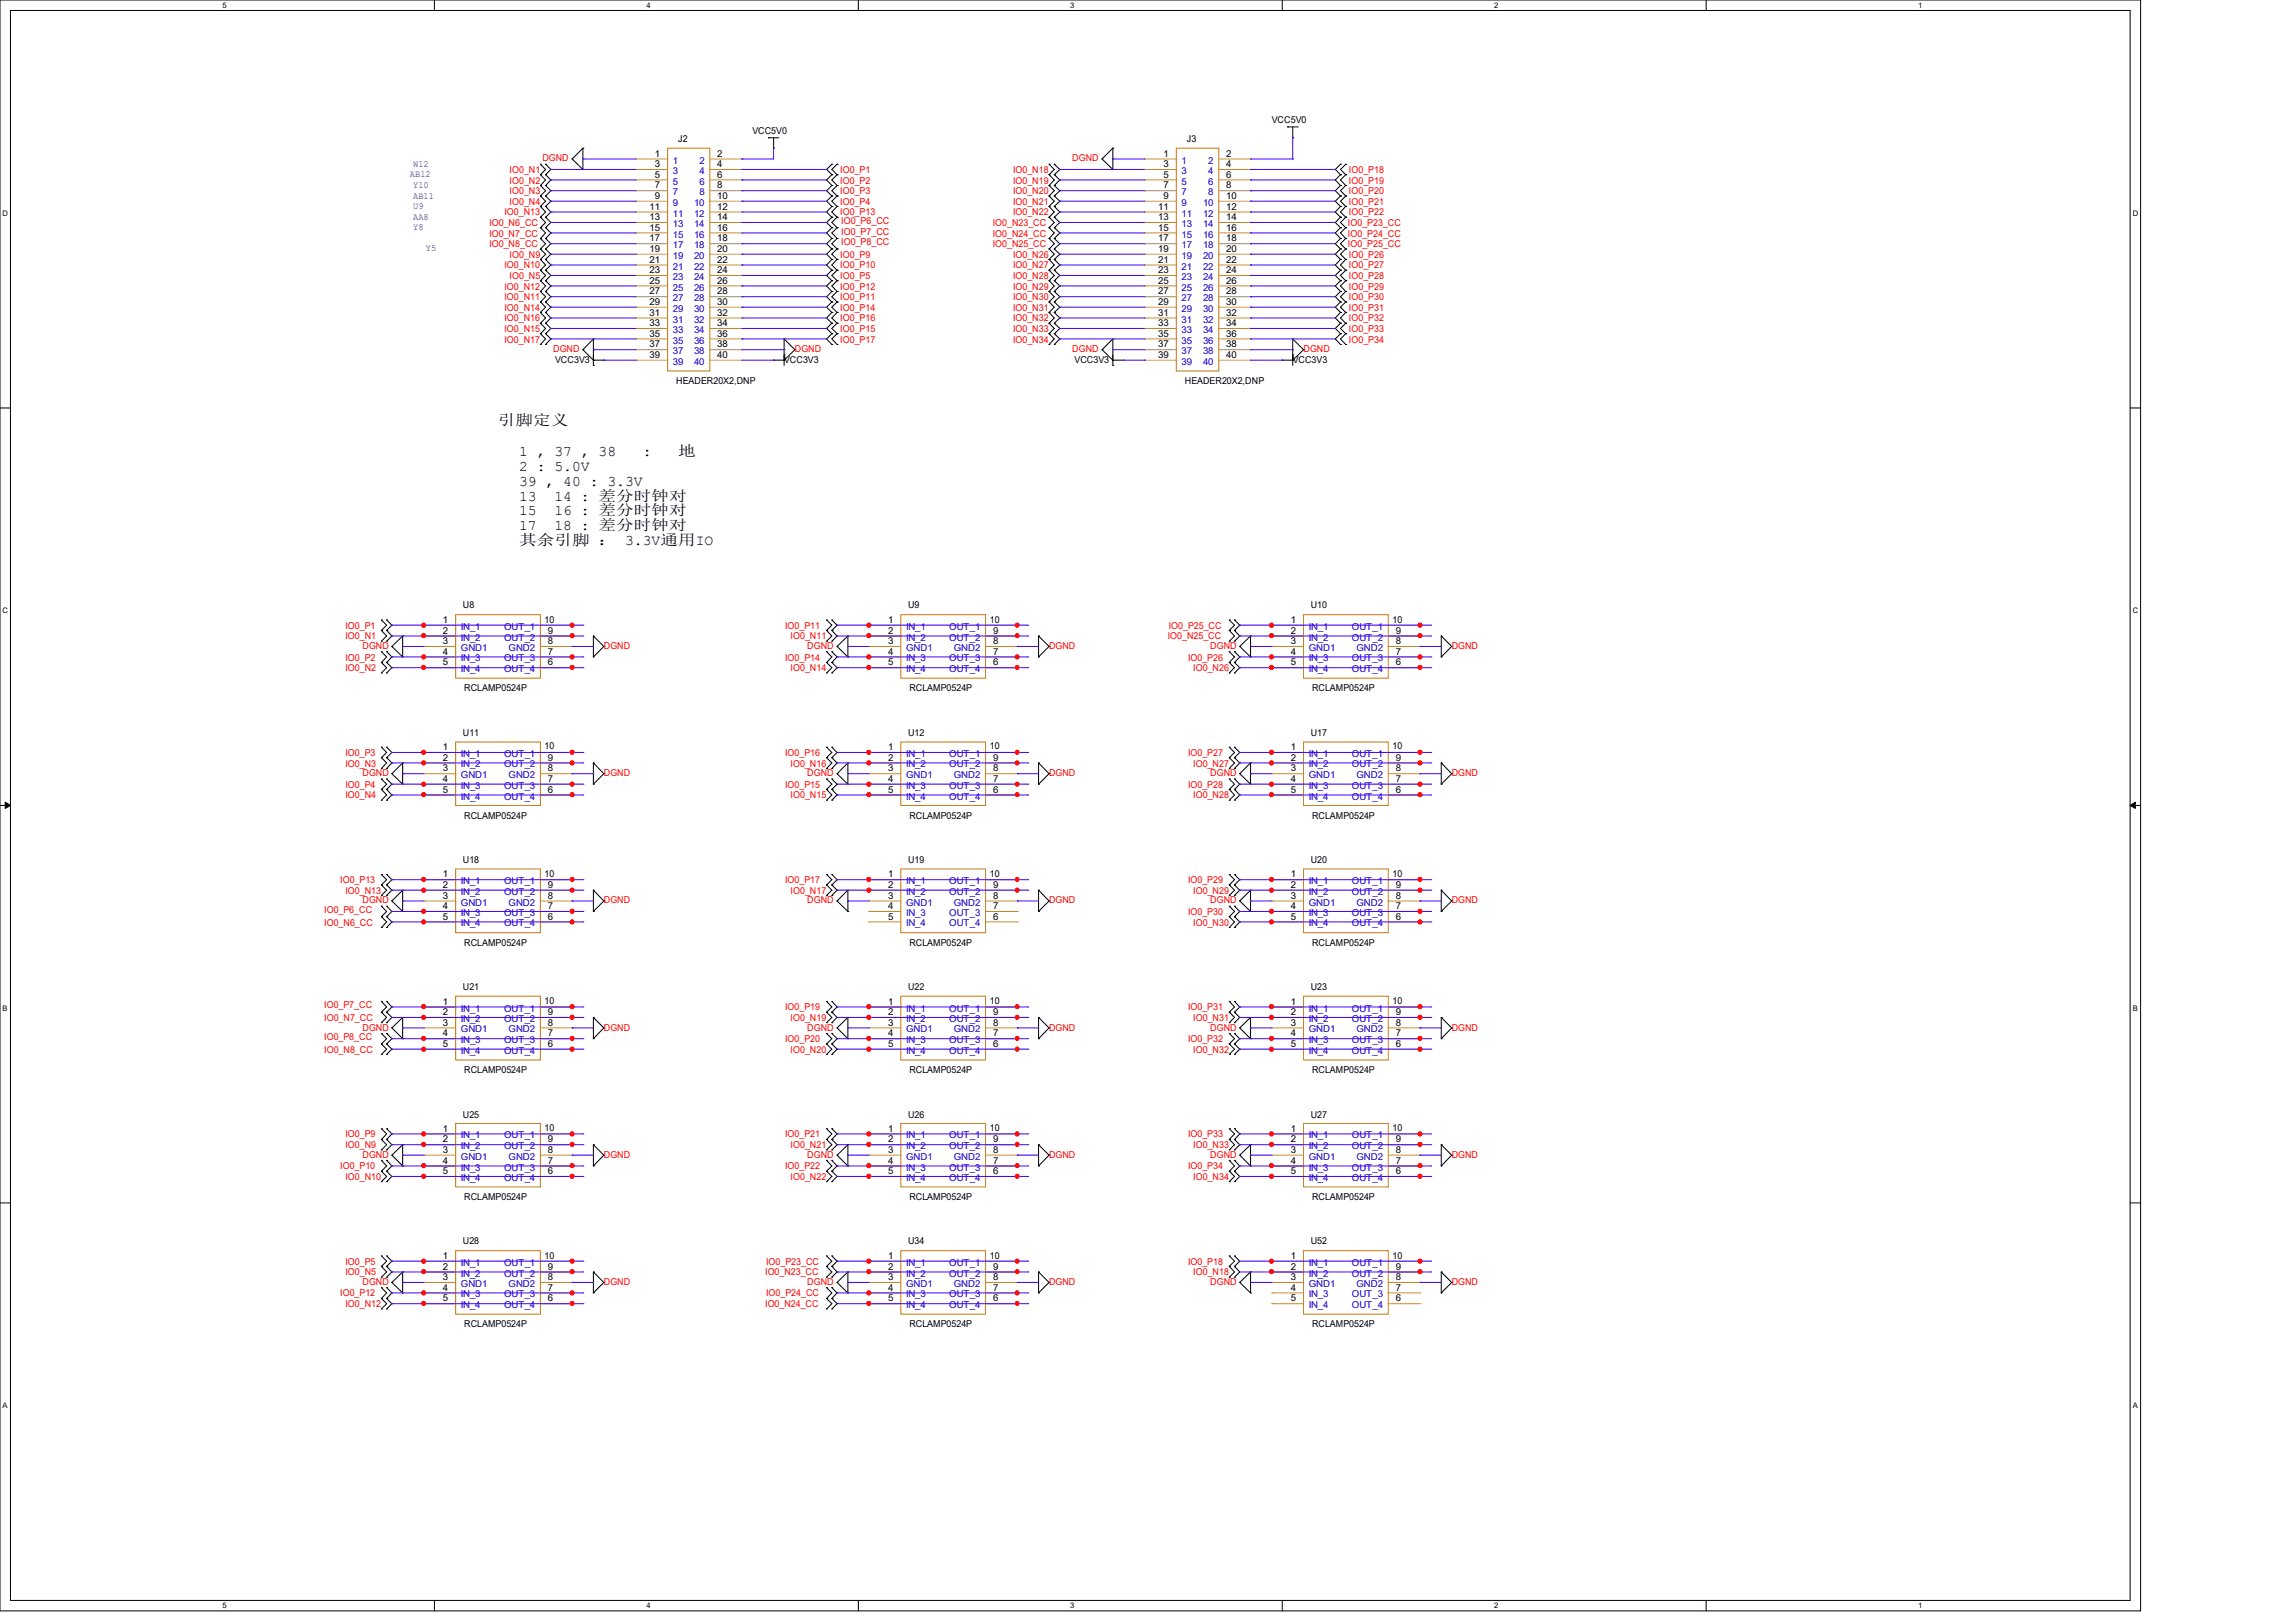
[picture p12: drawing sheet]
<svg xmlns="http://www.w3.org/2000/svg" width="297mm" height="210mm" viewBox="0 0 297 210" stroke-linecap="round" stroke-linejoin="round" font-family="sans-serif">
<defs><g id="words">
<g font-size="1.9">
<text x="64.4" y="54.9">引脚定义</text>
<text x="67.2" y="59.1">1 , 37 , 38</text>
<text x="83.2" y="59.1">:</text>
<text x="87.8" y="59.1">地</text>
<text x="67.2" y="61">2 : 5.0V</text>
<text x="67.2" y="62.9">39 , 40 : 3.3V</text>
<text x="67.2" y="64.8">13</text>
<text x="71.8" y="64.8">14 : 差分时钟对</text>
<text x="67.2" y="66.7">15</text>
<text x="67.2" y="68.6">17</text>
<text x="67.2" y="70.5">其余引脚 ： 3.3V通用IO</text>
<text x="71.8" y="66.7">16 : 差分时钟对</text>
<text x="71.8" y="68.6">18 : 差分时钟对</text>
</g>
<g font-size="1.2">
<text x="97.4" y="17.3">VCC5V0</text>
<text x="164.6" y="16">VCC5V0</text>
<text x="84.7" y="20.3">1</text>
<text x="84.7" y="21.6">3</text>
<text x="84.7" y="23">5</text>
<text x="87.8" y="18.4">J2</text>
<text x="92.8" y="20.3">2</text>
<text x="92.8" y="21.6">4</text>
<text x="92.8" y="23">6</text>
<text x="150.6" y="20.3">1</text>
<text x="150.6" y="21.6">3</text>
<text x="150.6" y="23">5</text>
<text x="153.6" y="18.4">J3</text>
<text x="158.7" y="20.3">2</text>
<text x="158.7" y="21.6">4</text>
<text x="158.7" y="23">6</text>
<text x="84.1" y="27.1">11</text>
<text x="84.1" y="28.5">13</text>
<text x="84.1" y="29.8">15</text>
<text x="84.7" y="24.4">7</text>
<text x="84.7" y="25.7">9</text>
<text x="92.8" y="24.4">8</text>
<text x="92.8" y="25.7">10</text>
<text x="92.8" y="27.1">12</text>
<text x="92.8" y="28.5">14</text>
<text x="92.8" y="29.8">16</text>
<text x="149.9" y="27.1">11</text>
<text x="149.9" y="28.5">13</text>
<text x="149.9" y="29.8">15</text>
<text x="150.6" y="24.4">7</text>
<text x="150.6" y="25.7">9</text>
<text x="158.7" y="24.4">8</text>
<text x="158.7" y="25.7">10</text>
<text x="158.7" y="27.1">12</text>
<text x="158.7" y="28.5">14</text>
<text x="158.7" y="29.8">16</text>
<text x="84.1" y="31.2">17</text>
<text x="84.1" y="32.6">19</text>
<text x="84.1" y="34">21</text>
<text x="84.1" y="35.3">23</text>
<text x="92.8" y="31.2">18</text>
<text x="92.8" y="32.6">20</text>
<text x="92.8" y="34">22</text>
<text x="92.8" y="35.3">24</text>
<text x="149.9" y="31.2">17</text>
<text x="149.9" y="32.6">19</text>
<text x="149.9" y="34">21</text>
<text x="149.9" y="35.3">23</text>
<text x="158.7" y="31.2">18</text>
<text x="158.7" y="32.6">20</text>
<text x="158.7" y="34">22</text>
<text x="158.7" y="35.3">24</text>
<text x="84.1" y="36.7">25</text>
<text x="84.1" y="38.1">27</text>
<text x="84.1" y="39.5">29</text>
<text x="84.1" y="40.9">31</text>
<text x="92.8" y="36.7">26</text>
<text x="92.8" y="38.1">28</text>
<text x="92.8" y="39.5">30</text>
<text x="92.8" y="40.9">32</text>
<text x="149.9" y="36.7">25</text>
<text x="149.9" y="38.1">27</text>
<text x="149.9" y="39.5">29</text>
<text x="149.9" y="40.9">31</text>
<text x="158.7" y="36.7">26</text>
<text x="158.7" y="38.1">28</text>
<text x="158.7" y="39.5">30</text>
<text x="158.7" y="40.9">32</text>
<text x="71.8" y="46.9">VCC3V3</text>
<text x="84.1" y="42.2">33</text>
<text x="84.1" y="43.6">35</text>
<text x="84.1" y="45">37</text>
<text x="84.1" y="46.3">39</text>
<text x="92.8" y="42.2">34</text>
<text x="92.8" y="43.6">36</text>
<text x="92.8" y="45">38</text>
<text x="92.8" y="46.3">40</text>
<text x="101.5" y="46.9">VCC3V3</text>
<text x="139.1" y="46.9">VCC3V3</text>
<text x="149.9" y="42.2">33</text>
<text x="149.9" y="43.6">35</text>
<text x="149.9" y="45">37</text>
<text x="149.9" y="46.3">39</text>
<text x="158.7" y="42.2">34</text>
<text x="158.7" y="43.6">36</text>
<text x="158.7" y="45">38</text>
<text x="158.7" y="46.3">40</text>
<text x="167.3" y="46.9">VCC3V3</text>
<text x="87.5" y="49.7">HEADER20X2,DNP</text>
<text x="153.3" y="49.7">HEADER20X2,DNP</text>
<text x="57.3" y="80.6">1</text>
<text x="57.3" y="82">2</text>
<text x="57.3" y="83.4">3</text>
<text x="59.9" y="78.7">U8</text>
<text x="70.5" y="80.6">10</text>
<text x="70.9" y="82">9</text>
<text x="70.9" y="83.4">8</text>
<text x="114.9" y="80.6">1</text>
<text x="114.9" y="82">2</text>
<text x="114.9" y="83.4">3</text>
<text x="117.5" y="78.7">U9</text>
<text x="128.1" y="80.6">10</text>
<text x="128.5" y="82">9</text>
<text x="128.5" y="83.4">8</text>
<text x="167" y="80.6">1</text>
<text x="167" y="82">2</text>
<text x="167" y="83.4">3</text>
<text x="169.6" y="78.7">U10</text>
<text x="180.2" y="80.6">10</text>
<text x="180.6" y="82">9</text>
<text x="180.6" y="83.4">8</text>
<text x="57.3" y="84.7">4</text>
<text x="57.3" y="86.1">5</text>
<text x="60.1" y="89.4">RCLAMP0524P</text>
<text x="70.9" y="86.1">6</text>
<text x="70.9" y="84.7">7</text>
<text x="114.9" y="84.7">4</text>
<text x="114.9" y="86.1">5</text>
<text x="117.7" y="89.4">RCLAMP0524P</text>
<text x="128.5" y="86.1">6</text>
<text x="128.5" y="84.7">7</text>
<text x="167" y="84.7">4</text>
<text x="167" y="86.1">5</text>
<text x="169.8" y="89.4">RCLAMP0524P</text>
<text x="180.6" y="86.1">6</text>
<text x="180.6" y="84.7">7</text>
<text x="59.9" y="95.2">U11</text>
<text x="117.5" y="95.2">U12</text>
<text x="169.6" y="95.2">U17</text>
<text x="57.3" y="97.1">1</text>
<text x="57.3" y="98.4">2</text>
<text x="57.3" y="101.2">4</text>
<text x="57.3" y="99.8">3</text>
<text x="70.5" y="97">10</text>
<text x="70.9" y="101.2">7</text>
<text x="70.9" y="98.4">9</text>
<text x="70.9" y="99.8">8</text>
<text x="114.9" y="97.1">1</text>
<text x="114.9" y="98.4">2</text>
<text x="114.9" y="101.2">4</text>
<text x="114.9" y="99.8">3</text>
<text x="128.1" y="97">10</text>
<text x="128.5" y="101.2">7</text>
<text x="128.5" y="98.4">9</text>
<text x="128.5" y="99.8">8</text>
<text x="167" y="97.1">1</text>
<text x="167" y="98.4">2</text>
<text x="167" y="101.2">4</text>
<text x="167" y="99.8">3</text>
<text x="180.2" y="97">10</text>
<text x="180.6" y="101.2">7</text>
<text x="180.6" y="98.4">9</text>
<text x="180.6" y="99.8">8</text>
<text x="57.3" y="102.6">5</text>
<text x="60.1" y="105.9">RCLAMP0524P</text>
<text x="70.9" y="102.6">6</text>
<text x="114.9" y="102.6">5</text>
<text x="117.7" y="105.9">RCLAMP0524P</text>
<text x="128.5" y="102.6">6</text>
<text x="167" y="102.6">5</text>
<text x="169.8" y="105.9">RCLAMP0524P</text>
<text x="180.6" y="102.6">6</text>
<text x="57.3" y="113.5">1</text>
<text x="59.9" y="111.7">U18</text>
<text x="70.5" y="113.5">10</text>
<text x="114.9" y="113.5">1</text>
<text x="117.5" y="111.7">U19</text>
<text x="128.1" y="113.5">10</text>
<text x="167" y="113.5">1</text>
<text x="169.6" y="111.7">U20</text>
<text x="180.2" y="113.5">10</text>
<text x="57.3" y="114.9">2</text>
<text x="57.3" y="117.6">4</text>
<text x="57.3" y="119">5</text>
<text x="57.3" y="116.3">3</text>
<text x="70.9" y="119">6</text>
<text x="70.9" y="117.6">7</text>
<text x="70.9" y="114.9">9</text>
<text x="70.9" y="116.3">8</text>
<text x="114.9" y="114.9">2</text>
<text x="114.9" y="117.6">4</text>
<text x="114.9" y="119">5</text>
<text x="114.9" y="116.3">3</text>
<text x="128.5" y="119">6</text>
<text x="128.5" y="117.6">7</text>
<text x="128.5" y="114.9">9</text>
<text x="128.5" y="116.3">8</text>
<text x="167" y="114.9">2</text>
<text x="167" y="117.6">4</text>
<text x="167" y="119">5</text>
<text x="167" y="116.3">3</text>
<text x="180.6" y="119">6</text>
<text x="180.6" y="117.6">7</text>
<text x="180.6" y="114.9">9</text>
<text x="180.6" y="116.3">8</text>
<text x="60.1" y="122.4">RCLAMP0524P</text>
<text x="117.7" y="122.4">RCLAMP0524P</text>
<text x="169.8" y="122.4">RCLAMP0524P</text>
<text x="57.3" y="130">1</text>
<text x="57.3" y="131.4">2</text>
<text x="59.9" y="128.1">U21</text>
<text x="70.5" y="129.9">10</text>
<text x="70.9" y="131.4">9</text>
<text x="114.9" y="130">1</text>
<text x="114.9" y="131.4">2</text>
<text x="117.5" y="128.1">U22</text>
<text x="128.1" y="129.9">10</text>
<text x="128.5" y="131.4">9</text>
<text x="167" y="130">1</text>
<text x="167" y="131.4">2</text>
<text x="169.6" y="128.1">U23</text>
<text x="180.2" y="129.9">10</text>
<text x="180.6" y="131.4">9</text>
<text x="57.3" y="134.1">4</text>
<text x="57.3" y="135.5">5</text>
<text x="57.3" y="132.7">3</text>
<text x="70.9" y="135.5">6</text>
<text x="70.9" y="134.1">7</text>
<text x="70.9" y="132.7">8</text>
<text x="114.9" y="134.1">4</text>
<text x="114.9" y="135.5">5</text>
<text x="114.9" y="132.7">3</text>
<text x="128.5" y="135.5">6</text>
<text x="128.5" y="134.1">7</text>
<text x="128.5" y="132.7">8</text>
<text x="167" y="134.1">4</text>
<text x="167" y="135.5">5</text>
<text x="167" y="132.7">3</text>
<text x="180.6" y="135.5">6</text>
<text x="180.6" y="134.1">7</text>
<text x="180.6" y="132.7">8</text>
<text x="60.1" y="138.9">RCLAMP0524P</text>
<text x="117.7" y="138.9">RCLAMP0524P</text>
<text x="169.8" y="138.9">RCLAMP0524P</text>
<text x="57.3" y="146.4">1</text>
<text x="57.3" y="147.8">2</text>
<text x="57.3" y="149.2">3</text>
<text x="59.9" y="144.6">U25</text>
<text x="70.5" y="146.4">10</text>
<text x="70.9" y="147.8">9</text>
<text x="70.9" y="149.2">8</text>
<text x="114.9" y="146.4">1</text>
<text x="114.9" y="147.8">2</text>
<text x="114.9" y="149.2">3</text>
<text x="117.5" y="144.6">U26</text>
<text x="128.1" y="146.4">10</text>
<text x="128.5" y="147.8">9</text>
<text x="128.5" y="149.2">8</text>
<text x="167" y="146.4">1</text>
<text x="167" y="147.8">2</text>
<text x="167" y="149.2">3</text>
<text x="169.6" y="144.6">U27</text>
<text x="180.2" y="146.4">10</text>
<text x="180.6" y="147.8">9</text>
<text x="180.6" y="149.2">8</text>
<text x="57.3" y="150.6">4</text>
<text x="57.3" y="151.9">5</text>
<text x="60.1" y="155.3">RCLAMP0524P</text>
<text x="70.9" y="151.9">6</text>
<text x="70.9" y="150.6">7</text>
<text x="114.9" y="150.6">4</text>
<text x="114.9" y="151.9">5</text>
<text x="117.7" y="155.3">RCLAMP0524P</text>
<text x="128.5" y="151.9">6</text>
<text x="128.5" y="150.6">7</text>
<text x="167" y="150.6">4</text>
<text x="167" y="151.9">5</text>
<text x="169.8" y="155.3">RCLAMP0524P</text>
<text x="180.6" y="151.9">6</text>
<text x="180.6" y="150.6">7</text>
<text x="59.9" y="161">U28</text>
<text x="117.5" y="161">U34</text>
<text x="169.6" y="161">U52</text>
<text x="57.3" y="162.9">1</text>
<text x="57.3" y="164.3">2</text>
<text x="57.3" y="167">4</text>
<text x="57.3" y="165.6">3</text>
<text x="70.5" y="162.9">10</text>
<text x="70.9" y="167">7</text>
<text x="70.9" y="164.3">9</text>
<text x="70.9" y="165.6">8</text>
<text x="114.9" y="162.9">1</text>
<text x="114.9" y="164.3">2</text>
<text x="114.9" y="167">4</text>
<text x="114.9" y="165.6">3</text>
<text x="128.1" y="162.9">10</text>
<text x="128.5" y="167">7</text>
<text x="128.5" y="164.3">9</text>
<text x="128.5" y="165.6">8</text>
<text x="167" y="162.9">1</text>
<text x="167" y="164.3">2</text>
<text x="167" y="167">4</text>
<text x="167" y="165.6">3</text>
<text x="180.2" y="162.9">10</text>
<text x="180.6" y="167">7</text>
<text x="180.6" y="164.3">9</text>
<text x="180.6" y="165.6">8</text>
<text x="57.3" y="168.4">5</text>
<text x="60.1" y="171.7">RCLAMP0524P</text>
<text x="70.9" y="168.4">6</text>
<text x="114.9" y="168.4">5</text>
<text x="117.7" y="171.7">RCLAMP0524P</text>
<text x="128.5" y="168.4">6</text>
<text x="167" y="168.4">5</text>
<text x="169.8" y="171.7">RCLAMP0524P</text>
<text x="180.6" y="168.4">6</text>
</g>
<g font-size="1.2" fill="#004080">
<text x="53" y="22.9">AB12</text>
<text x="53.5" y="21.6">W12</text>
<text x="53.5" y="24.3">Y10</text>
<text x="53.5" y="25.7">AB11</text>
<text x="53.5" y="27.1">U9</text>
<text x="53.5" y="28.4">AA8</text>
<text x="53.5" y="29.8">Y8</text>
<text x="55.1" y="32.4">Y5</text>
</g>
<g font-size="1.2" fill="#f00">
<text x="66" y="22.4">IO0_N1</text>
<text x="66" y="23.7">IO0_N2</text>
<text x="70.2" y="20.9">DGND</text>
<text x="108.8" y="22.4">IO0_P1</text>
<text x="108.8" y="23.7">IO0_P2</text>
<text x="131.1" y="22.4">IO0_N18</text>
<text x="131.1" y="23.7">IO0_N19</text>
<text x="138.8" y="20.9">DGND</text>
<text x="174.6" y="22.4">IO0_P18</text>
<text x="174.6" y="23.7">IO0_P19</text>
<text x="63.3" y="29.3">IO0_N6_CC</text>
<text x="65.3" y="27.9">IO0_N13</text>
<text x="66" y="25.1">IO0_N3</text>
<text x="66" y="26.5">IO0_N4</text>
<text x="108.8" y="25.1">IO0_P3</text>
<text x="108.8" y="26.5">IO0_P4</text>
<text x="108.8" y="27.9">IO0_P13</text>
<text x="108.9" y="29">IO0_P6_CC</text>
<text x="128.5" y="29.3">IO0_N23_CC</text>
<text x="131.1" y="25.1">IO0_N20</text>
<text x="131.1" y="26.5">IO0_N21</text>
<text x="131.1" y="27.9">IO0_N22</text>
<text x="174.5" y="29.3">IO0_P23_CC</text>
<text x="174.6" y="25.1">IO0_P20</text>
<text x="174.6" y="26.5">IO0_P21</text>
<text x="174.6" y="27.9">IO0_P22</text>
<text x="63.3" y="32">IO0_N8_CC</text>
<text x="63.3" y="30.6">IO0_N7_CC</text>
<text x="65.3" y="34.7">IO0_N10</text>
<text x="66" y="33.4">IO0_N9</text>
<text x="108.8" y="33.4">IO0_P9</text>
<text x="108.8" y="34.7">IO0_P10</text>
<text x="108.9" y="31.7">IO0_P8_CC</text>
<text x="108.9" y="30.4">IO0_P7_CC</text>
<text x="128.5" y="32">IO0_N25_CC</text>
<text x="128.5" y="30.6">IO0_N24_CC</text>
<text x="131.1" y="33.4">IO0_N26</text>
<text x="131.1" y="34.7">IO0_N27</text>
<text x="174.5" y="32">IO0_P25_CC</text>
<text x="174.5" y="30.6">IO0_P24_CC</text>
<text x="174.6" y="33.4">IO0_P26</text>
<text x="174.6" y="34.7">IO0_P27</text>
<text x="65.3" y="37.5">IO0_N12</text>
<text x="65.3" y="40.2">IO0_N14</text>
<text x="65.3" y="38.9">IO0_N11</text>
<text x="65.3" y="41.6">IO0_N16</text>
<text x="66" y="36.1">IO0_N5</text>
<text x="108.8" y="37.5">IO0_P12</text>
<text x="108.8" y="40.2">IO0_P14</text>
<text x="108.8" y="36.1">IO0_P5</text>
<text x="108.8" y="38.9">IO0_P11</text>
<text x="108.8" y="41.6">IO0_P16</text>
<text x="131.1" y="36.1">IO0_N28</text>
<text x="131.1" y="37.5">IO0_N29</text>
<text x="131.1" y="38.9">IO0_N30</text>
<text x="131.1" y="40.2">IO0_N31</text>
<text x="131.1" y="41.6">IO0_N32</text>
<text x="174.6" y="36.1">IO0_P28</text>
<text x="174.6" y="37.5">IO0_P29</text>
<text x="174.6" y="38.9">IO0_P30</text>
<text x="174.6" y="40.2">IO0_P31</text>
<text x="174.6" y="41.6">IO0_P32</text>
<text x="65.3" y="43">IO0_N15</text>
<text x="65.3" y="44.3">IO0_N17</text>
<text x="71.6" y="45.6">DGND</text>
<text x="102.9" y="45.6">DGND</text>
<text x="108.8" y="44.3">IO0_P17</text>
<text x="108.8" y="43">IO0_P15</text>
<text x="131.1" y="43">IO0_N33</text>
<text x="131.1" y="44.3">IO0_N34</text>
<text x="138.8" y="45.6">DGND</text>
<text x="168.7" y="45.6">DGND</text>
<text x="174.6" y="43">IO0_P33</text>
<text x="174.6" y="44.3">IO0_P34</text>
<text x="44.7" y="81.4">IO0_P1</text>
<text x="44.7" y="82.7">IO0_N1</text>
<text x="46.9" y="84">DGND</text>
<text x="78.1" y="84">DGND</text>
<text x="101.6" y="81.4">IO0_P11</text>
<text x="102.3" y="82.7">IO0_N11</text>
<text x="104.5" y="84">DGND</text>
<text x="135.8" y="84">DGND</text>
<text x="151.1" y="82.7">IO0_N25_CC</text>
<text x="151.3" y="81.4">IO0_P25_CC</text>
<text x="156.6" y="84">DGND</text>
<text x="187.9" y="84">DGND</text>
<text x="44.7" y="85.5">IO0_P2</text>
<text x="44.7" y="86.9">IO0_N2</text>
<text x="101.6" y="85.5">IO0_P14</text>
<text x="102.3" y="86.9">IO0_N14</text>
<text x="153.8" y="85.5">IO0_P26</text>
<text x="154.4" y="86.9">IO0_N26</text>
<text x="44.7" y="97.8">IO0_P3</text>
<text x="44.7" y="99.2">IO0_N3</text>
<text x="44.7" y="101.9">IO0_P4</text>
<text x="46.9" y="100.4">DGND</text>
<text x="78.1" y="100.4">DGND</text>
<text x="101.6" y="97.8">IO0_P16</text>
<text x="101.6" y="101.9">IO0_P15</text>
<text x="102.3" y="99.2">IO0_N16</text>
<text x="104.5" y="100.4">DGND</text>
<text x="135.8" y="100.4">DGND</text>
<text x="153.8" y="101.9">IO0_P28</text>
<text x="153.8" y="97.8">IO0_P27</text>
<text x="154.4" y="99.2">IO0_N27</text>
<text x="156.6" y="100.4">DGND</text>
<text x="187.9" y="100.4">DGND</text>
<text x="44.7" y="103.3">IO0_N4</text>
<text x="102.3" y="103.3">IO0_N15</text>
<text x="154.4" y="103.3">IO0_N28</text>
<text x="42" y="118.1">IO0_P6_CC</text>
<text x="42" y="119.8">IO0_N6_CC</text>
<text x="44" y="114.3">IO0_P13</text>
<text x="44.7" y="115.7">IO0_N13</text>
<text x="46.9" y="116.9">DGND</text>
<text x="78.1" y="116.9">DGND</text>
<text x="101.6" y="114.3">IO0_P17</text>
<text x="102.3" y="115.7">IO0_N17</text>
<text x="104.5" y="116.9">DGND</text>
<text x="135.8" y="116.9">DGND</text>
<text x="153.8" y="114.3">IO0_P29</text>
<text x="153.8" y="118.4">IO0_P30</text>
<text x="154.4" y="115.7">IO0_N29</text>
<text x="154.4" y="119.8">IO0_N30</text>
<text x="156.6" y="116.9">DGND</text>
<text x="187.9" y="116.9">DGND</text>
<text x="42" y="130.5">IO0_P7_CC</text>
<text x="101.6" y="130.7">IO0_P19</text>
<text x="153.8" y="130.7">IO0_P31</text>
<text x="42" y="134.6">IO0_P8_CC</text>
<text x="42" y="136.2">IO0_N8_CC</text>
<text x="42" y="132.1">IO0_N7_CC</text>
<text x="46.9" y="133.3">DGND</text>
<text x="78.1" y="133.3">DGND</text>
<text x="101.6" y="134.9">IO0_P20</text>
<text x="102.3" y="132.1">IO0_N19</text>
<text x="102.3" y="136.2">IO0_N20</text>
<text x="104.5" y="133.3">DGND</text>
<text x="135.8" y="133.3">DGND</text>
<text x="153.8" y="134.9">IO0_P32</text>
<text x="154.4" y="132.1">IO0_N31</text>
<text x="154.4" y="136.2">IO0_N32</text>
<text x="156.6" y="133.3">DGND</text>
<text x="187.9" y="133.3">DGND</text>
<text x="44.7" y="147.2">IO0_P9</text>
<text x="44.7" y="148.6">IO0_N9</text>
<text x="46.9" y="149.8">DGND</text>
<text x="78.1" y="149.8">DGND</text>
<text x="101.6" y="147.2">IO0_P21</text>
<text x="102.3" y="148.6">IO0_N21</text>
<text x="104.5" y="149.8">DGND</text>
<text x="135.8" y="149.8">DGND</text>
<text x="153.8" y="147.2">IO0_P33</text>
<text x="154.4" y="148.6">IO0_N33</text>
<text x="156.6" y="149.8">DGND</text>
<text x="187.9" y="149.8">DGND</text>
<text x="44" y="151.3">IO0_P10</text>
<text x="44.7" y="152.7">IO0_N10</text>
<text x="101.6" y="151.3">IO0_P22</text>
<text x="102.3" y="152.7">IO0_N22</text>
<text x="153.8" y="151.3">IO0_P34</text>
<text x="154.4" y="152.7">IO0_N34</text>
<text x="44" y="167.8">IO0_P12</text>
<text x="44.7" y="163.7">IO0_P5</text>
<text x="44.7" y="165">IO0_N5</text>
<text x="46.9" y="166.3">DGND</text>
<text x="78.1" y="166.3">DGND</text>
<text x="99" y="165">IO0_N23_CC</text>
<text x="99.1" y="163.7">IO0_P23_CC</text>
<text x="99.1" y="167.8">IO0_P24_CC</text>
<text x="104.5" y="166.3">DGND</text>
<text x="135.8" y="166.3">DGND</text>
<text x="153.8" y="163.7">IO0_P18</text>
<text x="154.4" y="165">IO0_N18</text>
<text x="156.6" y="166.3">DGND</text>
<text x="187.9" y="166.3">DGND</text>
<text x="44.7" y="169.2">IO0_N12</text>
<text x="99" y="169.2">IO0_N24_CC</text>
</g>
<g font-size="1.2" fill="#00c">
<text x="87.1" y="21.2">1</text>
<text x="87.1" y="22.5">3</text>
<text x="87.1" y="23.9">5</text>
<text x="90.5" y="21.2">2</text>
<text x="90.5" y="22.5">4</text>
<text x="90.5" y="23.9">6</text>
<text x="152.9" y="21.2">1</text>
<text x="152.9" y="22.5">3</text>
<text x="152.9" y="23.9">5</text>
<text x="156.4" y="21.2">2</text>
<text x="156.4" y="22.5">4</text>
<text x="156.4" y="23.9">6</text>
<text x="87.1" y="25.3">7</text>
<text x="87.1" y="26.6">9</text>
<text x="87.1" y="28">11</text>
<text x="87.1" y="29.4">13</text>
<text x="89.8" y="26.6">10</text>
<text x="89.8" y="28">12</text>
<text x="89.8" y="29.4">14</text>
<text x="90.5" y="25.3">8</text>
<text x="152.9" y="25.3">7</text>
<text x="152.9" y="26.6">9</text>
<text x="152.9" y="28">11</text>
<text x="152.9" y="29.4">13</text>
<text x="155.7" y="26.6">10</text>
<text x="155.7" y="28">12</text>
<text x="155.7" y="29.4">14</text>
<text x="156.4" y="25.3">8</text>
<text x="87.1" y="30.7">15</text>
<text x="87.1" y="32.1">17</text>
<text x="87.1" y="33.5">19</text>
<text x="87.1" y="34.9">21</text>
<text x="89.8" y="30.7">16</text>
<text x="89.8" y="32.1">18</text>
<text x="89.8" y="33.5">20</text>
<text x="89.8" y="34.9">22</text>
<text x="152.9" y="30.7">15</text>
<text x="152.9" y="32.1">17</text>
<text x="152.9" y="33.5">19</text>
<text x="152.9" y="34.9">21</text>
<text x="155.7" y="30.7">16</text>
<text x="155.7" y="32.1">18</text>
<text x="155.7" y="33.5">20</text>
<text x="155.7" y="34.9">22</text>
<text x="87.1" y="36.2">23</text>
<text x="87.1" y="37.6">25</text>
<text x="87.1" y="39">27</text>
<text x="87.1" y="40.3">29</text>
<text x="87.1" y="41.7">31</text>
<text x="89.8" y="36.2">24</text>
<text x="89.8" y="37.6">26</text>
<text x="89.8" y="39">28</text>
<text x="89.8" y="40.3">30</text>
<text x="89.8" y="41.7">32</text>
<text x="152.9" y="36.2">23</text>
<text x="152.9" y="37.6">25</text>
<text x="152.9" y="39">27</text>
<text x="152.9" y="40.3">29</text>
<text x="152.9" y="41.7">31</text>
<text x="155.7" y="36.2">24</text>
<text x="155.7" y="37.6">26</text>
<text x="155.7" y="39">28</text>
<text x="155.7" y="40.3">30</text>
<text x="155.7" y="41.7">32</text>
<text x="87.1" y="43.1">33</text>
<text x="87.1" y="44.4">35</text>
<text x="87.1" y="45.8">37</text>
<text x="87.1" y="47.2">39</text>
<text x="89.8" y="43.1">34</text>
<text x="89.8" y="44.4">36</text>
<text x="89.8" y="45.8">38</text>
<text x="89.8" y="47.2">40</text>
<text x="152.9" y="43.1">33</text>
<text x="152.9" y="44.4">35</text>
<text x="152.9" y="45.8">37</text>
<text x="152.9" y="47.2">39</text>
<text x="155.7" y="43.1">34</text>
<text x="155.7" y="44.4">36</text>
<text x="155.7" y="45.8">38</text>
<text x="155.7" y="47.2">40</text>
<text x="59.6" y="81.5">IN_1</text>
<text x="59.6" y="82.9">IN_2</text>
<text x="65.2" y="82.9">OUT_2</text>
<text x="65.2" y="81.5">OUT_1</text>
<text x="117.3" y="81.5">IN_1</text>
<text x="117.3" y="82.9">IN_2</text>
<text x="122.8" y="82.9">OUT_2</text>
<text x="122.8" y="81.5">OUT_1</text>
<text x="169.4" y="81.5">IN_1</text>
<text x="169.4" y="82.9">IN_2</text>
<text x="175" y="82.9">OUT_2</text>
<text x="175" y="81.5">OUT_1</text>
<text x="59.6" y="85.6">IN_3</text>
<text x="59.6" y="87">IN_4</text>
<text x="59.6" y="84.2">GND1</text>
<text x="65.2" y="87">OUT_4</text>
<text x="65.2" y="85.6">OUT_3</text>
<text x="65.8" y="84.2">GND2</text>
<text x="117.3" y="85.6">IN_3</text>
<text x="117.3" y="87">IN_4</text>
<text x="117.3" y="84.2">GND1</text>
<text x="122.8" y="87">OUT_4</text>
<text x="122.8" y="85.6">OUT_3</text>
<text x="123.4" y="84.2">GND2</text>
<text x="169.4" y="85.6">IN_3</text>
<text x="169.4" y="87">IN_4</text>
<text x="169.4" y="84.2">GND1</text>
<text x="175" y="87">OUT_4</text>
<text x="175" y="85.6">OUT_3</text>
<text x="175.5" y="84.2">GND2</text>
<text x="59.6" y="98">IN_1</text>
<text x="59.6" y="99.3">IN_2</text>
<text x="59.6" y="100.7">GND1</text>
<text x="65.2" y="99.3">OUT_2</text>
<text x="65.2" y="98">OUT_1</text>
<text x="65.8" y="100.7">GND2</text>
<text x="117.3" y="98">IN_1</text>
<text x="117.3" y="99.3">IN_2</text>
<text x="117.3" y="100.7">GND1</text>
<text x="122.8" y="99.3">OUT_2</text>
<text x="122.8" y="98">OUT_1</text>
<text x="123.4" y="100.7">GND2</text>
<text x="169.4" y="98">IN_1</text>
<text x="169.4" y="99.3">IN_2</text>
<text x="169.4" y="100.7">GND1</text>
<text x="175" y="99.3">OUT_2</text>
<text x="175" y="98">OUT_1</text>
<text x="175.5" y="100.7">GND2</text>
<text x="59.6" y="102.1">IN_3</text>
<text x="59.6" y="103.5">IN_4</text>
<text x="65.2" y="103.5">OUT_4</text>
<text x="65.2" y="102.1">OUT_3</text>
<text x="117.3" y="102.1">IN_3</text>
<text x="117.3" y="103.5">IN_4</text>
<text x="122.8" y="103.5">OUT_4</text>
<text x="122.8" y="102.1">OUT_3</text>
<text x="169.4" y="102.1">IN_3</text>
<text x="169.4" y="103.5">IN_4</text>
<text x="175" y="103.5">OUT_4</text>
<text x="175" y="102.1">OUT_3</text>
<text x="59.6" y="114.4">IN_1</text>
<text x="59.6" y="115.8">IN_2</text>
<text x="59.6" y="118.5">IN_3</text>
<text x="59.6" y="119.9">IN_4</text>
<text x="59.6" y="117.2">GND1</text>
<text x="65.2" y="119.9">OUT_4</text>
<text x="65.2" y="118.5">OUT_3</text>
<text x="65.2" y="115.8">OUT_2</text>
<text x="65.2" y="114.4">OUT_1</text>
<text x="65.8" y="117.2">GND2</text>
<text x="117.3" y="114.4">IN_1</text>
<text x="117.3" y="115.8">IN_2</text>
<text x="117.3" y="118.5">IN_3</text>
<text x="117.3" y="119.9">IN_4</text>
<text x="117.3" y="117.2">GND1</text>
<text x="122.8" y="119.9">OUT_4</text>
<text x="122.8" y="118.5">OUT_3</text>
<text x="122.8" y="115.8">OUT_2</text>
<text x="122.8" y="114.4">OUT_1</text>
<text x="123.4" y="117.2">GND2</text>
<text x="169.4" y="114.4">IN_1</text>
<text x="169.4" y="115.8">IN_2</text>
<text x="169.4" y="118.5">IN_3</text>
<text x="169.4" y="119.9">IN_4</text>
<text x="169.4" y="117.2">GND1</text>
<text x="175" y="119.9">OUT_4</text>
<text x="175" y="118.5">OUT_3</text>
<text x="175" y="115.8">OUT_2</text>
<text x="175" y="114.4">OUT_1</text>
<text x="175.5" y="117.2">GND2</text>
<text x="59.6" y="130.9">IN_1</text>
<text x="65.2" y="130.9">OUT_1</text>
<text x="117.3" y="130.9">IN_1</text>
<text x="122.8" y="130.9">OUT_1</text>
<text x="169.4" y="130.9">IN_1</text>
<text x="175" y="130.9">OUT_1</text>
<text x="59.6" y="132.2">IN_2</text>
<text x="59.6" y="135">IN_3</text>
<text x="59.6" y="136.4">IN_4</text>
<text x="59.6" y="133.6">GND1</text>
<text x="65.2" y="136.4">OUT_4</text>
<text x="65.2" y="135">OUT_3</text>
<text x="65.2" y="132.2">OUT_2</text>
<text x="65.8" y="133.6">GND2</text>
<text x="117.3" y="132.2">IN_2</text>
<text x="117.3" y="135">IN_3</text>
<text x="117.3" y="136.4">IN_4</text>
<text x="117.3" y="133.6">GND1</text>
<text x="122.8" y="136.4">OUT_4</text>
<text x="122.8" y="135">OUT_3</text>
<text x="122.8" y="132.2">OUT_2</text>
<text x="123.4" y="133.6">GND2</text>
<text x="169.4" y="132.2">IN_2</text>
<text x="169.4" y="135">IN_3</text>
<text x="169.4" y="136.4">IN_4</text>
<text x="169.4" y="133.6">GND1</text>
<text x="175" y="136.4">OUT_4</text>
<text x="175" y="135">OUT_3</text>
<text x="175" y="132.2">OUT_2</text>
<text x="175.5" y="133.6">GND2</text>
<text x="59.6" y="147.3">IN_1</text>
<text x="59.6" y="148.7">IN_2</text>
<text x="65.2" y="148.7">OUT_2</text>
<text x="65.2" y="147.3">OUT_1</text>
<text x="117.3" y="147.3">IN_1</text>
<text x="117.3" y="148.7">IN_2</text>
<text x="122.8" y="148.7">OUT_2</text>
<text x="122.8" y="147.3">OUT_1</text>
<text x="169.4" y="147.3">IN_1</text>
<text x="169.4" y="148.7">IN_2</text>
<text x="175" y="148.7">OUT_2</text>
<text x="175" y="147.3">OUT_1</text>
<text x="59.6" y="151.5">IN_3</text>
<text x="59.6" y="152.8">IN_4</text>
<text x="59.6" y="150.1">GND1</text>
<text x="65.2" y="152.8">OUT_4</text>
<text x="65.2" y="151.5">OUT_3</text>
<text x="65.8" y="150.1">GND2</text>
<text x="117.3" y="151.5">IN_3</text>
<text x="117.3" y="152.8">IN_4</text>
<text x="117.3" y="150.1">GND1</text>
<text x="122.8" y="152.8">OUT_4</text>
<text x="122.8" y="151.5">OUT_3</text>
<text x="123.4" y="150.1">GND2</text>
<text x="169.4" y="151.5">IN_3</text>
<text x="169.4" y="152.8">IN_4</text>
<text x="169.4" y="150.1">GND1</text>
<text x="175" y="152.8">OUT_4</text>
<text x="175" y="151.5">OUT_3</text>
<text x="175.5" y="150.1">GND2</text>
<text x="59.6" y="163.8">IN_1</text>
<text x="59.6" y="165.2">IN_2</text>
<text x="59.6" y="167.9">IN_3</text>
<text x="59.6" y="166.5">GND1</text>
<text x="65.2" y="167.9">OUT_3</text>
<text x="65.2" y="165.2">OUT_2</text>
<text x="65.2" y="163.8">OUT_1</text>
<text x="65.8" y="166.5">GND2</text>
<text x="117.3" y="163.8">IN_1</text>
<text x="117.3" y="165.2">IN_2</text>
<text x="117.3" y="167.9">IN_3</text>
<text x="117.3" y="166.5">GND1</text>
<text x="122.8" y="167.9">OUT_3</text>
<text x="122.8" y="165.2">OUT_2</text>
<text x="122.8" y="163.8">OUT_1</text>
<text x="123.4" y="166.5">GND2</text>
<text x="169.4" y="163.8">IN_1</text>
<text x="169.4" y="165.2">IN_2</text>
<text x="169.4" y="167.9">IN_3</text>
<text x="169.4" y="166.5">GND1</text>
<text x="175" y="167.9">OUT_3</text>
<text x="175" y="165.2">OUT_2</text>
<text x="175" y="163.8">OUT_1</text>
<text x="175.5" y="166.5">GND2</text>
<text x="59.6" y="169.3">IN_4</text>
<text x="65.2" y="169.3">OUT_4</text>
<text x="117.3" y="169.3">IN_4</text>
<text x="122.8" y="169.3">OUT_4</text>
<text x="169.4" y="169.3">IN_4</text>
<text x="175" y="169.3">OUT_4</text>
</g>
<g font-size="1">
<text x="28.8" y="1">5</text>
<text x="83.7" y="1">4</text>
<text x="138.5" y="1">3</text>
<text x="193.4" y="1">2</text>
<text x="248.2" y="1">1</text>
<text x=".3" y="27.9">D</text>
<text x="276" y="27.9">D</text>
<text x=".3" y="79.4">C</text>
<text x="276" y="79.4">C</text>
<text x=".3" y="130.8">B</text>
<text x="276" y="130.8">B</text>
<text x=".3" y="182.2">A</text>
<text x="276" y="182.2">A</text>
<text x="28.8" y="208.1">5</text>
<text x="83.7" y="208.1">4</text>
<text x="138.5" y="208.1">3</text>
<text x="193.4" y="208.1">2</text>
<text x="248.2" y="208.1">1</text>
</g>
</g></defs>
<path d="M0 0h277v208.4h-277zM1.4 1.4h274.3v205.7h-274.3z" fill="none" stroke="#000" stroke-width=".13"/>
<g fill="#fff">
<path d="M28.8 .1h.5v1.1h-.5z"/>
<path d="M28.8 207.2h.5v1.1h-.5z"/>
</g>
<path d="M56.2 0v1.4M56.2 207.1v1.3" fill="none" stroke="#000" stroke-width=".13"/>
<g fill="#fff">
<path d="M83.7 .1h.5v1.1h-.5z"/>
<path d="M83.7 207.2h.5v1.1h-.5z"/>
</g>
<path d="M111.1 0v1.4M111.1 207.1v1.3" fill="none" stroke="#000" stroke-width=".13"/>
<g fill="#fff">
<path d="M138.5 .1h.6v1.1h-.6z"/>
<path d="M138.5 207.2h.6v1.1h-.6z"/>
</g>
<path d="M165.9 0v1.4M165.9 207.1v1.3" fill="none" stroke="#000" stroke-width=".13"/>
<g fill="#fff">
<path d="M193.4 .1h.5v1.1h-.5z"/>
<path d="M193.4 207.2h.5v1.1h-.5z"/>
</g>
<path d="M220.8 0v1.4M220.8 207.1v1.3" fill="none" stroke="#000" stroke-width=".13"/>
<g fill="#fff">
<path d="M248.2 .1h.6v1.1h-.6z"/>
<path d="M248.2 207.2h.6v1.1h-.6z"/>
<path d="M.3 27.1h.8v1.1h-.8z"/>
<path d="M276 27.1h.7v1.1h-.7z"/>
<path d="M.3 78.5h.8v1.1h-.8z"/>
<path d="M276 78.5h.7v1.1h-.7z"/>
</g>
<path d="M0 52.8h1.4M275.7 52.8h1.3" fill="none" stroke="#000" stroke-width=".13"/>
<g fill="#fff">
<path d="M.3 129.9h.7v1.1h-.7z"/>
<path d="M276 129.9h.6v1.1h-.6z"/>
</g>
<path d="M0 104.2h1.4M275.7 104.2h1.3" fill="none" stroke="#000" stroke-width=".13"/>
<path d="M.7 103.8l.7 .4-.7 .4zM275.7 104.2l.7-.4v.8z" fill="#000" stroke="#000" stroke-width=".13"/>
<g fill="#fff">
<path d="M.3 181.4h.7v1.1h-.7z"/>
<path d="M276 181.4h.6v1.1h-.6z"/>
</g>
<g fill="none" stroke="#000" stroke-width=".13">
<path d="M75.4 19.2h.1M75.4 19.2v2.7M75.4 19.2l-1.4 1.4M99.4 17.8h.1M99.4 17.8h1.4M100.1 19.2h.1M100.1 17.8v1.4M144 19.2h.1M144 19.2v2.7M144 19.2l-1.4 1.4M166.6 16.4h.1M166.6 16.4h1.4"/>
<path d="M167.3 17.8h.1M167.3 16.4v1.4M69.9 29.5h.1M69.9 28.1h.1M69.9 22.6h.1M69.9 21.3h.1M69.9 24h.1M69.9 25.4h.1M69.9 26.7h.1M69.9 33.6h.1M69.9 32.2h.1M69.9 35h.1"/>
<path d="M69.9 37.7h.1M69.9 36.3h.1M69.9 39.1h.1M69.9 30.9h.1M69.9 28.1l.7 .7-.7 .7M69.9 21.3l.7 .6-.7 .7M69.9 22.6l.7 .7-.7 .7M69.9 24l.7 .7-.7 .7M69.9 25.4l.7 .6-.7 .7M69.9 32.2l.7 .7-.7 .7M69.9 33.6l.7 .7-.7 .7M69.9 36.3l.7 .7-.7 .7"/>
<path d="M69.9 39.1l.7 .7-.7 .6M69.9 35l.7 .6-.7 .7M69.9 37.7l.7 .7-.7 .7M69.9 26.7l.7 .7-.7 .7M69.9 30.9l.7 .6-.7 .7M69.9 29.5l.7 .6-.7 .8M70.6 28.1h.1M70.6 29.5h.1M70.6 21.3h.1M70.6 22.6h.1M70.6 24h.1M70.6 25.4h.1"/>
<path d="M70.6 26.7h.1M70.6 32.2h.1M70.6 33.6h.1M70.6 35h.1M70.6 36.3h.1M70.6 37.7h.1M70.6 39.1h.1M70.6 30.9h.1M70.6 28.1l.7 .7-.7 .7M70.6 21.3l.7 .6-.7 .7M70.6 22.6l.7 .7-.7 .7M70.6 24l.7 .7-.7 .7"/>
<path d="M70.6 25.4l.7 .6-.7 .7M70.6 32.2l.7 .7-.7 .7M70.6 33.6l.7 .7-.7 .7M70.6 36.3l.7 .7-.7 .7M70.6 39.1l.7 .7-.7 .6M70.6 35l.7 .6-.7 .7M70.6 37.7l.7 .7-.7 .7M70.6 26.7l.7 .7-.7 .7M70.6 30.9l.7 .6-.7 .7M70.6 29.5l.7 .6-.7 .8M74 20.6h.1M74 20.6l1.4 1.3"/>
<path d="M75.4 21.9h.1M107.7 29.5h.1M107.7 28.1h.1M107.7 21.3h.1M107.7 22.6h.1M107.7 24h.1M107.7 25.4h.1M107.7 26.7h.1M107.7 32.2h.1M107.7 33.6h.1M107.7 35h.1M107.7 36.3h.1"/>
<path d="M107.7 37.7h.1M107.7 39.1h.1M107.7 30.9h.1M107.7 28.1l-.7 .7 .7 .7M107.7 21.3l-.7 .6 .7 .7M107.7 22.6l-.7 .7 .7 .7M107.7 24l-.7 .7 .7 .7M107.7 25.4l-.7 .6 .7 .7M107.7 32.2l-.7 .7 .7 .7M107.7 33.6l-.7 .7 .7 .7M107.7 36.3l-.7 .7 .7 .7M107.7 39.1l-.7 .7 .7 .6"/>
<path d="M107.7 35l-.7 .6 .7 .7M107.7 37.7l-.7 .7 .7 .7M107.7 26.7l-.7 .7 .7 .7M107.7 29.5l-.7 .6 .7 .8M107.7 30.9l-.7 .6 .7 .7M108.3 28.1h.1M108.3 29.5h.1M108.3 22.6h.1M108.3 21.3h.1M108.3 24h.1M108.3 25.4h.1M108.3 26.7h.1"/>
<path d="M108.3 33.6h.1M108.3 32.2h.1M108.3 35h.1M108.3 37.7h.1M108.3 36.3h.1M108.3 39.1h.1M108.3 30.9h.1M108.3 28.1l-.6 .7 .6 .7M108.3 21.3l-.6 .6 .6 .7M108.3 22.6l-.6 .7 .6 .7M108.3 24l-.6 .7 .6 .7M108.3 25.4l-.6 .6 .6 .7"/>
<path d="M108.3 32.2l-.6 .7 .6 .7M108.3 33.6l-.6 .7 .6 .7M108.3 36.3l-.6 .7 .6 .7M108.3 39.1l-.6 .7 .6 .6M108.3 35l-.6 .6 .6 .7M108.3 37.7l-.6 .7 .6 .7M108.3 26.7l-.6 .7 .6 .7M108.3 30.9l-.6 .6 .6 .7M108.3 29.5l-.6 .6 .6 .8M135.8 29.5h.1M135.8 28.1h.1M135.8 32.2h.1"/>
<path d="M135.8 30.9h.1M135.8 22.6h.1M135.8 21.3h.1M135.8 24h.1M135.8 25.4h.1M135.8 26.7h.1M135.8 33.6h.1M135.8 35h.1M135.8 36.3h.1M135.8 37.7h.1M135.8 39.1h.1M135.8 28.1l.6 .7-.6 .7"/>
<path d="M135.8 30.9l.6 .6-.6 .7M135.8 29.5l.6 .6-.6 .8M135.8 21.3l.6 .6-.6 .7M135.8 22.6l.6 .7-.6 .7M135.8 24l.6 .7-.6 .7M135.8 25.4l.6 .6-.6 .7M135.8 26.7l.6 .7-.6 .7M135.8 32.2l.6 .7-.6 .7M135.8 33.6l.6 .7-.6 .7M135.8 35l.6 .6-.6 .7M135.8 36.3l.6 .7-.6 .7M135.8 37.7l.6 .7-.6 .7"/>
<path d="M135.8 39.1l.6 .7-.6 .6M136.4 28.1h.1M136.4 29.5h.1M136.4 30.9h.1M136.4 32.2h.1M136.4 21.3h.1M136.4 22.6h.1M136.4 24h.1M136.4 25.4h.1M136.4 26.7h.1M136.4 33.6h.1M136.4 35h.1"/>
<path d="M136.4 36.3h.1M136.4 37.7h.1M136.4 39.1h.1M136.4 28.1l.8 .7-.8 .7M136.4 30.9l.8 .6-.8 .7M136.4 29.5l.8 .6-.8 .8M136.4 21.3l.8 .6-.8 .7M136.4 22.6l.8 .7-.8 .7M136.4 24l.8 .7-.8 .7M136.4 25.4l.8 .6-.8 .7M136.4 26.7l.8 .7-.8 .7M136.4 32.2l.8 .7-.8 .7"/>
<path d="M136.4 33.6l.8 .7-.8 .7M136.4 35l.8 .6-.8 .7M136.4 36.3l.8 .7-.8 .7M136.4 37.7l.8 .7-.8 .7M136.4 39.1l.8 .7-.8 .6M142.6 20.6h.1M142.6 20.6l1.4 1.3M144 21.9h.1M173.5 28.1h.1M173.5 29.5h.1M173.5 30.9h.1M173.5 32.2h.1"/>
<path d="M173.5 21.3h.1M173.5 22.6h.1M173.5 24h.1M173.5 25.4h.1M173.5 26.7h.1M173.5 33.6h.1M173.5 35h.1M173.5 36.3h.1M173.5 37.7h.1M173.5 39.1h.1M173.5 35l-.7 .6 .7 .7M173.5 28.1l-.7 .7 .7 .7"/>
<path d="M173.5 30.9l-.7 .6 .7 .7M173.5 29.5l-.7 .6 .7 .8M173.5 21.3l-.7 .6 .7 .7M173.5 22.6l-.7 .7 .7 .7M173.5 24l-.7 .7 .7 .7M173.5 25.4l-.7 .6 .7 .7M173.5 26.7l-.7 .7 .7 .7M173.5 32.2l-.7 .7 .7 .7M173.5 33.6l-.7 .7 .7 .7M173.5 36.3l-.7 .7 .7 .7M173.5 37.7l-.7 .7 .7 .7M173.5 39.1l-.7 .7 .7 .6"/>
<path d="M174.2 29.5h.1M174.2 28.1h.1M174.2 32.2h.1M174.2 30.9h.1M174.2 22.6h.1M174.2 21.3h.1M174.2 24h.1M174.2 25.4h.1M174.2 26.7h.1M174.2 33.6h.1M174.2 35h.1M174.2 36.3h.1"/>
<path d="M174.2 37.7h.1M174.2 39.1h.1M174.2 28.1l-.7 .7 .7 .7M174.2 30.9l-.7 .6 .7 .7M174.2 29.5l-.7 .6 .7 .8M174.2 21.3l-.7 .6 .7 .7M174.2 22.6l-.7 .7 .7 .7M174.2 24l-.7 .7 .7 .7M174.2 25.4l-.7 .6 .7 .7M174.2 26.7l-.7 .7 .7 .7M174.2 32.2l-.7 .7 .7 .7M174.2 33.6l-.7 .7 .7 .7"/>
<path d="M174.2 35l-.7 .6 .7 .7M174.2 36.3l-.7 .7 .7 .7M174.2 37.7l-.7 .7 .7 .7M174.2 39.1l-.7 .7 .7 .6M69.9 40.4h.1M69.9 43.2h.1M69.9 41.8h.1M69.9 44.6h.1M69.9 41.8l.7 .7-.7 .7M69.9 43.2l.7 .7-.7 .7M69.9 40.4l.7 .7-.7 .7M70.6 40.4h.1"/>
<path d="M70.6 41.8h.1M70.6 43.2h.1M70.6 44.6h.1M70.6 41.8l.7 .7-.7 .7M70.6 43.2l.7 .7-.7 .7M70.6 40.4l.7 .7-.7 .7M75.4 45.3h.1M75.4 45.3l1.4 1.3M76.8 43.9h.1M76.8 46.6h.1M76.8 47.3h.1M76.8 43.9v3.4"/>
<path d="M76.8 43.9l-1.4 1.4M76.8 46.6h1.3M78.1 46.6h.1M100.1 46.6h.1M100.1 46.6h1.4M101.5 46.6h.1M101.5 43.9h.1M101.5 45.9h.1M101.5 43.9v3.4M101.5 43.9l1.4 1.4M102.9 45.3h.1M102.9 45.3l-1.4 1.3"/>
<path d="M107.7 40.4h.1M107.7 43.2h.1M107.7 44.6h.1M107.7 41.8h.1M107.7 43.2l-.7 .7 .7 .7M107.7 41.8l-.7 .7 .7 .7M107.7 40.4l-.7 .7 .7 .7M108.3 40.4h.1M108.3 44.6h.1M108.3 43.2h.1M108.3 41.8h.1M108.3 43.2l-.6 .7 .6 .7"/>
<path d="M108.3 41.8l-.6 .7 .6 .7M108.3 40.4l-.6 .7 .6 .7M135.8 40.4h.1M135.8 41.8h.1M135.8 43.2h.1M135.8 44.6h.1M135.8 40.4l.6 .7-.6 .7M135.8 41.8l.6 .7-.6 .7M135.8 43.2l.6 .7-.6 .7M136.4 40.4h.1M136.4 41.8h.1M136.4 43.2h.1"/>
<path d="M136.4 44.6h.1M136.4 40.4l.8 .7-.8 .7M136.4 41.8l.8 .7-.8 .7M136.4 43.2l.8 .7-.8 .7M142.6 45.3h.1M142.6 45.3l1.4 1.3M144 43.9h.1M144 46.6h.1M144 47.3h.1M144 46.6h1.4M144 43.9v3.4M144 43.9l-1.4 1.4"/>
<path d="M145.4 46.6h.1M165.9 46.6h.1M165.9 46.6h1.4M167.3 46.6h.1M167.3 43.9h.1M167.3 45.9h.1M167.3 43.9v3.4M167.3 43.9l1.4 1.4M168.7 45.3h.1M168.7 45.3l-1.4 1.3M173.5 40.4h.1M173.5 41.8h.1"/>
<path d="M173.5 43.2h.1M173.5 44.6h.1M173.5 40.4l-.7 .7 .7 .7M173.5 41.8l-.7 .7 .7 .7M173.5 43.2l-.7 .7 .7 .7M174.2 40.4h.1M174.2 41.8h.1M174.2 43.2h.1M174.2 44.6h.1M174.2 40.4l-.7 .7 .7 .7M174.2 41.8l-.7 .7 .7 .7M174.2 43.2l-.7 .7 .7 .7"/>
<path d="M49.4 81.6h.1M49.4 80.2h.1M49.4 85.7h.1M49.4 84.3h.1M49.4 83h.1M49.4 87.1h.1M49.4 98h.1M49.4 96.7h.1M49.4 99.4h.1M49.4 85.7l.6 .7-.6 .7M49.4 80.2l.6 .7-.6 .7M49.4 84.3l.6 .7-.6 .7"/>
<path d="M49.4 81.6l.6 .7-.6 .7M49.4 96.7l.6 .7-.6 .6M49.4 98l.6 .7-.6 .7M50 80.2h.1M50 81.6h.1M50 84.3h.1M50 85.7h.1M50 83h.1M50 87.1h.1M50 96.7h.1M50 98h.1M50 99.4h.1"/>
<path d="M50 81.6l.7 .7-.7 .7M50 80.2l.7 .7-.7 .7M50 84.3l.7 .7-.7 .7M50 85.7l.7 .7-.7 .7M50 96.7l.7 .7-.7 .6M50 98l.7 .7-.7 .7M50.7 83.7h.1M50.7 83.7l1.4 1.3M52.1 82.3h.1M52.1 85h.1M52.1 98.7h.1M52.1 82.3v2.7"/>
<path d="M52.1 98.7v2.8M52.1 82.3l-1.4 1.4M52.1 98.7l-1.4 1.4M76.8 85h.1M76.8 82.3h.1M76.8 98.7h.1M76.8 82.3v2.7M76.8 98.7v2.8M76.8 82.3l1.3 1.4M76.8 98.7l1.3 1.4M78.1 83.7h.1M78.1 83.7l-1.3 1.3"/>
<path d="M107 81.6h.1M107 80.2h.1M107 85.7h.1M107 84.3h.1M107 83h.1M107 87.1h.1M107 98h.1M107 96.7h.1M107 99.4h.1M107 96.7l.7 .7-.7 .6M107 80.2l.7 .7-.7 .7M107 84.3l.7 .7-.7 .7"/>
<path d="M107 81.6l.7 .7-.7 .7M107 85.7l.7 .7-.7 .7M107 98l.7 .7-.7 .7M107.7 80.2h.1M107.7 81.6h.1M107.7 84.3h.1M107.7 85.7h.1M107.7 83h.1M107.7 87.1h.1M107.7 96.7h.1M107.7 98h.1M107.7 99.4h.1"/>
<path d="M107.7 85.7l.6 .7-.6 .7M107.7 96.7l.6 .7-.6 .6M107.7 80.2l.6 .7-.6 .7M107.7 84.3l.6 .7-.6 .7M107.7 81.6l.6 .7-.6 .7M107.7 98l.6 .7-.6 .7M108.3 83.7h.1M108.3 83.7l1.4 1.3M109.7 82.3h.1M109.7 85h.1M109.7 98.7h.1M109.7 82.3v2.7"/>
<path d="M109.7 98.7v2.8M109.7 82.3l-1.4 1.4M109.7 98.7l-1.4 1.4M134.4 85h.1M134.4 82.3h.1M134.4 98.7h.1M134.4 82.3v2.7M134.4 98.7v2.8M134.4 82.3l1.4 1.4M134.4 98.7l1.4 1.4M135.8 83.7h.1M135.8 83.7l-1.4 1.3"/>
<path d="M159.1 81.6h.1M159.1 80.2h.1M159.1 83h.1M159.1 85.7h.1M159.1 84.3h.1M159.1 87.1h.1M159.1 98h.1M159.1 96.7h.1M159.1 99.4h.1M159.1 80.2l.7 .7-.7 .7M159.1 81.6l.7 .7-.7 .7M159.1 84.3l.7 .7-.7 .7"/>
<path d="M159.1 85.7l.7 .7-.7 .7M159.1 96.7l.7 .7-.7 .6M159.1 98l.7 .7-.7 .7M159.8 80.2h.1M159.8 81.6h.1M159.8 83h.1M159.8 84.3h.1M159.8 85.7h.1M159.8 87.1h.1M159.8 96.7h.1M159.8 98h.1M159.8 99.4h.1"/>
<path d="M159.8 80.2l.6 .7-.6 .7M159.8 81.6l.6 .7-.6 .7M159.8 84.3l.6 .7-.6 .7M159.8 85.7l.6 .7-.6 .7M159.8 96.7l.6 .7-.6 .6M159.8 98l.6 .7-.6 .7M160.4 83.7h.1M160.4 83.7l1.4 1.3M161.8 82.3h.1M161.8 85h.1M161.8 98.7h.1M161.8 82.3v2.7"/>
<path d="M161.8 98.7v2.8M161.8 82.3l-1.4 1.4M161.8 98.7l-1.4 1.4M186.5 85h.1M186.5 82.3h.1M186.5 98.7h.1M186.5 82.3v2.7M186.5 98.7v2.8M186.5 82.3l1.4 1.4M186.5 98.7l1.4 1.4M187.9 83.7h.1M187.9 83.7l-1.4 1.3"/>
<path d="M49.4 114.5h.1M49.4 113.2h.1M49.4 117.3h.1M49.4 118.6h.1M49.4 115.9h.1M49.4 102.2h.1M49.4 100.8h.1M49.4 103.5h.1M49.4 113.2l.6 .6-.6 .7M49.4 117.3l.6 .6-.6 .7M49.4 114.5l.6 .7-.6 .7M49.4 118.6l.6 .7-.6 .7"/>
<path d="M49.4 100.8l.6 .7-.6 .7M49.4 102.2l.6 .7-.6 .6M50 113.2h.1M50 114.5h.1M50 118.6h.1M50 117.3h.1M50 115.9h.1M50 100.8h.1M50 102.2h.1M50 103.5h.1M50 113.2l.7 .6-.7 .7M50 117.3l.7 .6-.7 .7"/>
<path d="M50 114.5l.7 .7-.7 .7M50 118.6l.7 .7-.7 .7M50 100.8l.7 .7-.7 .7M50 102.2l.7 .7-.7 .6M50.7 100.1h.1M50.7 116.6h.1M50.7 100.1l1.4 1.4M50.7 116.6l1.4 1.3M52.1 101.5h.1M52.1 115.2h.1M52.1 117.9h.1M52.1 115.2v2.7"/>
<path d="M52.1 115.2l-1.4 1.4M76.8 101.5h.1M76.8 117.9h.1M76.8 115.2h.1M76.8 115.2v2.7M76.8 115.2l1.3 1.4M78.1 100.1h.1M78.1 116.6h.1M78.1 100.1l-1.3 1.4M78.1 116.6l-1.3 1.3M107 102.2h.1M107 100.8h.1"/>
<path d="M107 103.5h.1M107 114.5h.1M107 113.2h.1M107 115.9h.1M107 100.8l.7 .7-.7 .7M107 102.2l.7 .7-.7 .6M107 113.2l.7 .6-.7 .7M107 114.5l.7 .7-.7 .7M107.7 100.8h.1M107.7 102.2h.1M107.7 103.5h.1M107.7 113.2h.1"/>
<path d="M107.7 114.5h.1M107.7 115.9h.1M107.7 102.2l.6 .7-.6 .6M107.7 100.8l.6 .7-.6 .7M107.7 113.2l.6 .6-.6 .7M107.7 114.5l.6 .7-.6 .7M108.3 100.1h.1M108.3 116.6h.1M108.3 100.1l1.4 1.4M108.3 116.6l1.4 1.3M109.7 101.5h.1M109.7 115.2h.1"/>
<path d="M109.7 117.9h.1M109.7 115.2v2.7M109.7 115.2l-1.4 1.4M134.4 101.5h.1M134.4 117.9h.1M134.4 115.2h.1M134.4 115.2v2.7M134.4 115.2l1.4 1.4M135.8 100.1h.1M135.8 116.6h.1M135.8 100.1l-1.4 1.4M135.8 116.6l-1.4 1.3"/>
<path d="M159.1 102.2h.1M159.1 100.8h.1M159.1 103.5h.1M159.1 114.5h.1M159.1 113.2h.1M159.1 115.9h.1M159.1 118.6h.1M159.1 117.3h.1M159.1 100.8l.7 .7-.7 .7M159.1 102.2l.7 .7-.7 .6M159.1 113.2l.7 .6-.7 .7M159.1 114.5l.7 .7-.7 .7"/>
<path d="M159.1 117.3l.7 .6-.7 .7M159.1 118.6l.7 .7-.7 .7M159.8 100.8h.1M159.8 102.2h.1M159.8 103.5h.1M159.8 113.2h.1M159.8 114.5h.1M159.8 115.9h.1M159.8 117.3h.1M159.8 118.6h.1M159.8 100.8l.6 .7-.6 .7M159.8 102.2l.6 .7-.6 .6"/>
<path d="M159.8 113.2l.6 .6-.6 .7M159.8 114.5l.6 .7-.6 .7M159.8 117.3l.6 .6-.6 .7M159.8 118.6l.6 .7-.6 .7M160.4 100.1h.1M160.4 116.6h.1M160.4 100.1l1.4 1.4M160.4 116.6l1.4 1.3M161.8 101.5h.1M161.8 115.2h.1M161.8 117.9h.1M161.8 115.2v2.7"/>
<path d="M161.8 115.2l-1.4 1.4M186.5 101.5h.1M186.5 117.9h.1M186.5 115.2h.1M186.5 115.2v2.7M186.5 115.2l1.4 1.4M187.9 100.1h.1M187.9 116.6h.1M187.9 100.1l-1.4 1.4M187.9 116.6l-1.4 1.3M49.4 120h.1M49.4 133.7h.1"/>
<path d="M49.4 135.1h.1M49.4 129.6h.1M49.4 131h.1M49.4 136.4h.1M49.4 132.3h.1M49.4 133.7l.6 .7-.6 .7M49.4 129.6l.6 .7-.6 .7M49.4 135.1l.6 .7-.6 .6M49.4 131l.6 .7-.6 .6M50 120h.1M50 135.1h.1M50 133.7h.1"/>
<path d="M50 131h.1M50 129.6h.1M50 136.4h.1M50 132.3h.1M50 133.7l.7 .7-.7 .7M50 129.6l.7 .7-.7 .7M50 135.1l.7 .7-.7 .6M50 131l.7 .7-.7 .6M50.7 133h.1M50.7 133l1.4 1.4M52.1 131.7h.1M52.1 134.4h.1"/>
<path d="M52.1 131.7v2.7M52.1 131.7l-1.4 1.3M76.8 134.4h.1M76.8 131.7h.1M76.8 131.7v2.7M76.8 131.7l1.3 1.3M78.1 133h.1M78.1 133l-1.3 1.4M107 131h.1M107 129.6h.1M107 132.3h.1M107 135.1h.1"/>
<path d="M107 133.7h.1M107 136.4h.1M107 129.6l.7 .7-.7 .7M107 131l.7 .7-.7 .6M107 133.7l.7 .7-.7 .7M107 135.1l.7 .7-.7 .6M107.7 129.6h.1M107.7 131h.1M107.7 132.3h.1M107.7 133.7h.1M107.7 135.1h.1M107.7 136.4h.1"/>
<path d="M107.7 133.7l.6 .7-.6 .7M107.7 129.6l.6 .7-.6 .7M107.7 131l.6 .7-.6 .6M107.7 135.1l.6 .7-.6 .6M108.3 133h.1M108.3 133l1.4 1.4M109.7 131.7h.1M109.7 134.4h.1M109.7 131.7v2.7M109.7 131.7l-1.4 1.3M134.4 134.4h.1M134.4 131.7h.1"/>
<path d="M134.4 131.7v2.7M134.4 131.7l1.4 1.3M135.8 133h.1M135.8 133l-1.4 1.4M159.1 120h.1M159.1 131h.1M159.1 129.6h.1M159.1 132.3h.1M159.1 135.1h.1M159.1 133.7h.1M159.1 136.4h.1M159.1 129.6l.7 .7-.7 .7"/>
<path d="M159.1 131l.7 .7-.7 .6M159.1 133.7l.7 .7-.7 .7M159.1 135.1l.7 .7-.7 .6M159.8 120h.1M159.8 129.6h.1M159.8 131h.1M159.8 132.3h.1M159.8 133.7h.1M159.8 135.1h.1M159.8 136.4h.1M159.8 129.6l.6 .7-.6 .7M159.8 131l.6 .7-.6 .6"/>
<path d="M159.8 133.7l.6 .7-.6 .7M159.8 135.1l.6 .7-.6 .6M160.4 133h.1M160.4 133l1.4 1.4M161.8 131.7h.1M161.8 134.4h.1M161.8 131.7v2.7M161.8 131.7l-1.4 1.3M186.5 134.4h.1M186.5 131.7h.1M186.5 131.7v2.7M186.5 131.7l1.4 1.3"/>
<path d="M187.9 133h.1M187.9 133l-1.4 1.4M0 155.7h1.4M49.4 147.4h.1M49.4 146h.1M49.4 151.6h.1M49.4 150.2h.1M49.4 148.8h.1M49.4 152.9h.1M49.4 146l.6 .7-.6 .7M49.4 150.2l.6 .7-.6 .7M49.4 147.4l.6 .7-.6 .7"/>
<path d="M49.4 151.6l.6 .6-.6 .7M50 146h.1M50 147.4h.1M50 150.2h.1M50 151.6h.1M50 148.8h.1M50 152.9h.1M50 146l.7 .7-.7 .7M50 150.2l.7 .7-.7 .7M50 147.4l.7 .7-.7 .7M50 151.6l.7 .6-.7 .7M50.7 149.5h.1"/>
<path d="M50.7 149.5l1.4 1.4M52.1 148.1h.1M52.1 150.9h.1M52.1 148.1v2.8M52.1 148.1l-1.4 1.4M76.8 150.9h.1M76.8 148.1h.1M76.8 148.1v2.8M76.8 148.1l1.3 1.4M78.1 149.5h.1M78.1 149.5l-1.3 1.4M107 147.4h.1"/>
<path d="M107 146h.1M107 148.8h.1M107 151.6h.1M107 150.2h.1M107 152.9h.1M107 146l.7 .7-.7 .7M107 147.4l.7 .7-.7 .7M107 150.2l.7 .7-.7 .7M107 151.6l.7 .6-.7 .7M107.7 146h.1M107.7 147.4h.1M107.7 148.8h.1"/>
<path d="M107.7 150.2h.1M107.7 151.6h.1M107.7 152.9h.1M107.7 146l.6 .7-.6 .7M107.7 147.4l.6 .7-.6 .7M107.7 150.2l.6 .7-.6 .7M107.7 151.6l.6 .6-.6 .7M108.3 149.5h.1M108.3 149.5l1.4 1.4M109.7 148.1h.1M109.7 150.9h.1M109.7 148.1v2.8"/>
<path d="M109.7 148.1l-1.4 1.4M134.4 150.9h.1M134.4 148.1h.1M134.4 148.1v2.8M134.4 148.1l1.4 1.4M135.8 149.5h.1M135.8 149.5l-1.4 1.4M159.1 147.4h.1M159.1 146h.1M159.1 148.8h.1M159.1 151.6h.1M159.1 150.2h.1"/>
<path d="M159.1 152.9h.1M159.1 146l.7 .7-.7 .7M159.1 147.4l.7 .7-.7 .7M159.1 150.2l.7 .7-.7 .7M159.1 151.6l.7 .6-.7 .7M159.8 146h.1M159.8 147.4h.1M159.8 148.8h.1M159.8 150.2h.1M159.8 151.6h.1M159.8 152.9h.1M159.8 146l.6 .7-.6 .7"/>
<path d="M159.8 147.4l.6 .7-.6 .7M159.8 150.2l.6 .7-.6 .7M159.8 151.6l.6 .6-.6 .7M160.4 149.5h.1M160.4 149.5l1.4 1.4M161.8 148.1h.1M161.8 150.9h.1M161.8 148.1v2.8M161.8 148.1l-1.4 1.4M186.5 150.9h.1M186.5 148.1h.1M186.5 148.1v2.8"/>
<path d="M186.5 148.1l1.4 1.4M187.9 149.5h.1M187.9 149.5l-1.4 1.4M275.7 155.7h1.3M49.4 163.9h.1M49.4 162.5h.1M49.4 165.3h.1M49.4 169.4h.1M49.4 168h.1M49.4 166.6h.1M49.4 162.5l.6 .7-.6 .7M49.4 163.9l.6 .7-.6 .7"/>
<path d="M49.4 168l.6 .7-.6 .7M49.4 166.6l.6 .7-.6 .7M50 162.5h.1M50 163.9h.1M50 165.3h.1M50 168h.1M50 169.4h.1M50 166.6h.1M50 162.5l.7 .7-.7 .7M50 163.9l.7 .7-.7 .7M50 168l.7 .7-.7 .7M50 166.6l.7 .7-.7 .7"/>
<path d="M50.7 165.9h.1M50.7 165.9l1.4 1.4M52.1 164.6h.1M52.1 167.3h.1M52.1 164.6v2.7M52.1 164.6l-1.4 1.3M76.8 167.3h.1M76.8 164.6h.1M76.8 164.6v2.7M76.8 164.6l1.3 1.3M78.1 165.9h.1M78.1 165.9l-1.3 1.4"/>
<path d="M107 163.9h.1M107 162.5h.1M107 165.3h.1M107 168h.1M107 166.6h.1M107 169.4h.1M107 162.5l.7 .7-.7 .7M107 163.9l.7 .7-.7 .7M107 166.6l.7 .7-.7 .7M107 168l.7 .7-.7 .7M107.7 162.5h.1M107.7 163.9h.1"/>
<path d="M107.7 165.3h.1M107.7 166.6h.1M107.7 168h.1M107.7 169.4h.1M107.7 162.5l.6 .7-.6 .7M107.7 163.9l.6 .7-.6 .7M107.7 166.6l.6 .7-.6 .7M107.7 168l.6 .7-.6 .7M108.3 165.9h.1M108.3 165.9l1.4 1.4M109.7 164.6h.1M109.7 167.3h.1"/>
<path d="M109.7 164.6v2.7M109.7 164.6l-1.4 1.3M134.4 167.3h.1M134.4 164.6h.1M134.4 164.6v2.7M134.4 164.6l1.4 1.3M135.8 165.9h.1M135.8 165.9l-1.4 1.4M159.1 163.9h.1M159.1 162.5h.1M159.1 165.3h.1M159.1 162.5l.7 .7-.7 .7"/>
<path d="M159.1 163.9l.7 .7-.7 .7M159.8 162.5h.1M159.8 163.9h.1M159.8 165.3h.1M159.8 162.5l.6 .7-.6 .7M159.8 163.9l.6 .7-.6 .7M160.4 165.9h.1M160.4 165.9l1.4 1.4M161.8 164.6h.1M161.8 167.3h.1M161.8 164.6v2.7M161.8 164.6l-1.4 1.3"/>
<path d="M186.5 167.3h.1M186.5 164.6h.1M186.5 164.6v2.7M186.5 164.6l1.4 1.3M187.9 165.9h.1M187.9 165.9l-1.4 1.4"/>
</g>
<g fill="none" stroke="#cc8006" stroke-width=".13">
<path d="M86.4 19.2h5.5v28.8h-5.5zM152.2 19.2h5.5v28.8h-5.5zM59 79.5h10.9v8.3h-10.9zM116.6 79.5h11v8.3h-11zM168.7 79.5h11v8.3h-11zM59 96h10.9v8.2h-10.9zM116.6 96h11v8.2h-11zM168.7 96h11v8.2h-11zM59 112.4h10.9v8.3h-10.9zM116.6 112.4h11v8.3h-11zM168.7 112.4h11v8.3h-11zM59 128.9h10.9v8.3h-10.9z"/>
<path d="M116.6 128.9h11v8.3h-11zM168.7 128.9h11v8.3h-11zM59 145.4h10.9v8.2h-10.9zM116.6 145.4h11v8.2h-11zM168.7 145.4h11v8.2h-11zM59 161.8h10.9v8.3h-10.9zM116.6 161.8h11v8.3h-11zM168.7 161.8h11v8.3h-11z"/>
</g>
<g fill="none" stroke="#a84" stroke-width=".13">
<path d="M82.3 20.6h.1M82.3 21.9h.1M82.3 23.3h.1M82.3 24.7h.1M82.3 26h.1M82.3 27.4h.1M82.3 28.8h.1M82.3 30.1h.1M82.3 31.5h.1M82.3 32.9h.1M82.3 34.3h.1M82.3 35.6h.1"/>
<path d="M82.3 37h.1M82.3 38.4h.1M82.3 39.8h.1M82.3 20.6h4.1M82.3 21.9h4.1M82.3 23.3h4.1M82.3 24.7h4.1M82.3 26h4.1M82.3 27.4h4.1M82.3 28.8h4.1M82.3 30.1h4.1M82.3 31.5h4.1"/>
<path d="M82.3 32.9h4.1M82.3 34.3h4.1M82.3 35.6h4.1M82.3 37h4.1M82.3 38.4h4.1M82.3 39.8h4.1M91.9 20.6h4.1M91.9 21.9h4.1M91.9 23.3h4.1M91.9 24.7h4.1M91.9 26h4.1M91.9 27.4h4.1"/>
<path d="M91.9 28.8h4.1M91.9 30.1h4.1M91.9 31.5h4.1M91.9 32.9h4.1M91.9 34.3h4.1M91.9 35.6h4.1M91.9 37h4.1M91.9 38.4h4.1M91.9 39.8h4.1M96 20.6h.1M96 21.9h.1M96 23.3h.1"/>
<path d="M96 24.7h.1M96 26h.1M96 27.4h.1M96 28.8h.1M96 30.1h.1M96 31.5h.1M96 32.9h.1M96 34.3h.1M96 35.6h.1M96 37h.1M96 38.4h.1M96 39.8h.1"/>
<path d="M148.1 20.6h.1M148.1 21.9h.1M148.1 23.3h.1M148.1 24.7h.1M148.1 26h.1M148.1 27.4h.1M148.1 28.8h.1M148.1 30.1h.1M148.1 31.5h.1M148.1 32.9h.1M148.1 34.3h.1M148.1 35.6h.1"/>
<path d="M148.1 37h.1M148.1 38.4h.1M148.1 39.8h.1M148.1 20.6h4.1M148.1 21.9h4.1M148.1 23.3h4.1M148.1 24.7h4.1M148.1 26h4.1M148.1 27.4h4.1M148.1 28.8h4.1M148.1 30.1h4.1M148.1 31.5h4.1"/>
<path d="M148.1 32.9h4.1M148.1 34.3h4.1M148.1 35.6h4.1M148.1 37h4.1M148.1 38.4h4.1M148.1 39.8h4.1M157.7 20.6h4.1M157.7 21.9h4.1M157.7 23.3h4.1M157.7 24.7h4.1M157.7 26h4.1M157.7 27.4h4.1"/>
<path d="M157.7 28.8h4.1M157.7 30.1h4.1M157.7 31.5h4.1M157.7 32.9h4.1M157.7 34.3h4.1M157.7 35.6h4.1M157.7 37h4.1M157.7 38.4h4.1M157.7 39.8h4.1M161.8 20.6h.1M161.8 21.9h.1M161.8 23.3h.1"/>
<path d="M161.8 24.7h.1M161.8 26h.1M161.8 27.4h.1M161.8 28.8h.1M161.8 30.1h.1M161.8 31.5h.1M161.8 32.9h.1M161.8 34.3h.1M161.8 35.6h.1M161.8 37h.1M161.8 38.4h.1M161.8 39.8h.1"/>
<path d="M82.3 41.1h.1M82.3 42.5h.1M82.3 43.9h.1M82.3 45.3h.1M82.3 46.6h.1M82.3 41.1h4.1M82.3 42.5h4.1M82.3 43.9h4.1M82.3 45.3h4.1M82.3 46.6h4.1M91.9 41.1h4.1M91.9 42.5h4.1"/>
<path d="M91.9 43.9h4.1M91.9 45.3h4.1M91.9 46.6h4.1M96 41.1h.1M96 42.5h.1M96 43.9h.1M96 45.3h.1M96 46.6h.1M148.1 41.1h.1M148.1 42.5h.1M148.1 43.9h.1M148.1 45.3h.1"/>
<path d="M148.1 46.6h.1M148.1 41.1h4.1M148.1 42.5h4.1M148.1 43.9h4.1M148.1 45.3h4.1M148.1 46.6h4.1M157.7 41.1h4.1M157.7 42.5h4.1M157.7 43.9h4.1M157.7 45.3h4.1M157.7 46.6h4.1M161.8 41.1h.1"/>
<path d="M161.8 42.5h.1M161.8 43.9h.1M161.8 45.3h.1M161.8 46.6h.1M54.9 97.4h.1M54.9 98.7h.1M54.9 80.9h.1M54.9 82.3h.1M54.9 85h.1M54.9 86.4h.1M54.9 83.7h.1M54.9 97.4h4.1"/>
<path d="M54.9 98.7h4.1M54.9 80.9h4.1M54.9 82.3h4.1M54.9 85h4.1M54.9 86.4h4.1M54.9 83.7h4.1M69.9 97.4h4.1M69.9 98.7h4.1M69.9 80.9h4.1M69.9 82.3h4.1M69.9 85h4.1M69.9 86.4h4.1"/>
<path d="M69.9 83.7h4.1M74 98.7h.1M74 97.4h.1M74 86.4h.1M74 85h.1M74 82.3h.1M74 80.9h.1M74 83.7h.1M112.4 97.4h.1M112.4 98.7h.1M112.4 80.9h.1M112.4 82.3h.1"/>
<path d="M112.4 85h.1M112.4 86.4h.1M112.4 83.7h.1M112.4 97.4h4.2M112.4 98.7h4.2M112.4 80.9h4.2M112.4 82.3h4.2M112.4 85h4.2M112.4 86.4h4.2M112.4 83.7h4.2M127.6 97.4h4.1M127.6 98.7h4.1"/>
<path d="M127.6 80.9h4.1M127.6 82.3h4.1M127.6 85h4.1M127.6 86.4h4.1M127.6 83.7h4.1M131.7 98.7h.1M131.7 97.4h.1M131.7 86.4h.1M131.7 85h.1M131.7 82.3h.1M131.7 80.9h.1M131.7 83.7h.1"/>
<path d="M164.6 97.4h.1M164.6 98.7h.1M164.6 80.9h.1M164.6 82.3h.1M164.6 85h.1M164.6 86.4h.1M164.6 83.7h.1M164.6 97.4h4.1M164.6 98.7h4.1M164.6 80.9h4.1M164.6 82.3h4.1M164.6 85h4.1"/>
<path d="M164.6 86.4h4.1M164.6 83.7h4.1M179.7 97.4h4.1M179.7 98.7h4.1M179.7 80.9h4.1M179.7 82.3h4.1M179.7 85h4.1M179.7 86.4h4.1M179.7 83.7h4.1M183.8 98.7h.1M183.8 97.4h.1M183.8 86.4h.1"/>
<path d="M183.8 85h.1M183.8 82.3h.1M183.8 80.9h.1M183.8 83.7h.1M54.9 113.8h.1M54.9 115.2h.1M54.9 117.9h.1M54.9 119.3h.1M54.9 116.6h.1M54.9 101.5h.1M54.9 102.9h.1M54.9 100.1h.1"/>
<path d="M54.9 113.8h4.1M54.9 115.2h4.1M54.9 117.9h4.1M54.9 119.3h4.1M54.9 116.6h4.1M54.9 101.5h4.1M54.9 102.9h4.1M54.9 100.1h4.1M69.9 113.8h4.1M69.9 115.2h4.1M69.9 117.9h4.1M69.9 119.3h4.1"/>
<path d="M69.9 116.6h4.1M69.9 101.5h4.1M69.9 102.9h4.1M69.9 100.1h4.1M74 119.3h.1M74 117.9h.1M74 115.2h.1M74 113.8h.1M74 116.6h.1M74 102.9h.1M74 101.5h.1M74 100.1h.1"/>
<path d="M112.4 113.8h.1M112.4 115.2h.1M112.4 117.9h.1M112.4 119.3h.1M112.4 116.6h.1M112.4 101.5h.1M112.4 102.9h.1M112.4 100.1h.1M112.4 113.8h4.2M112.4 115.2h4.2M112.4 117.9h4.2M112.4 119.3h4.2"/>
<path d="M112.4 116.6h4.2M112.4 101.5h4.2M112.4 102.9h4.2M112.4 100.1h4.2M127.6 113.8h4.1M127.6 115.2h4.1M127.6 117.9h4.1M127.6 119.3h4.1M127.6 116.6h4.1M127.6 101.5h4.1M127.6 102.9h4.1M127.6 100.1h4.1"/>
<path d="M131.7 119.3h.1M131.7 117.9h.1M131.7 115.2h.1M131.7 113.8h.1M131.7 116.6h.1M131.7 102.9h.1M131.7 101.5h.1M131.7 100.1h.1M164.6 113.8h.1M164.6 115.2h.1M164.6 117.9h.1M164.6 119.3h.1"/>
<path d="M164.6 116.6h.1M164.6 101.5h.1M164.6 102.9h.1M164.6 100.1h.1M164.6 113.8h4.1M164.6 115.2h4.1M164.6 117.9h4.1M164.6 119.3h4.1M164.6 116.6h4.1M164.6 101.5h4.1M164.6 102.9h4.1M164.6 100.1h4.1"/>
<path d="M179.7 113.8h4.1M179.7 115.2h4.1M179.7 117.9h4.1M179.7 119.3h4.1M179.7 116.6h4.1M179.7 101.5h4.1M179.7 102.9h4.1M179.7 100.1h4.1M183.8 119.3h.1M183.8 117.9h.1M183.8 115.2h.1M183.8 113.8h.1"/>
<path d="M183.8 116.6h.1M183.8 102.9h.1M183.8 101.5h.1M183.8 100.1h.1M54.9 130.3h.1M54.9 131.7h.1M54.9 134.4h.1M54.9 135.8h.1M54.9 133h.1M54.9 130.3h4.1M54.9 131.7h4.1M54.9 134.4h4.1"/>
<path d="M54.9 135.8h4.1M54.9 133h4.1M69.9 130.3h4.1M69.9 131.7h4.1M69.9 134.4h4.1M69.9 135.8h4.1M69.9 133h4.1M74 135.8h.1M74 134.4h.1M74 131.7h.1M74 130.3h.1M74 133h.1"/>
<path d="M112.4 130.3h.1M112.4 131.7h.1M112.4 134.4h.1M112.4 135.8h.1M112.4 133h.1M112.4 130.3h4.2M112.4 131.7h4.2M112.4 134.4h4.2M112.4 135.8h4.2M112.4 133h4.2M127.6 130.3h4.1M127.6 131.7h4.1"/>
<path d="M127.6 134.4h4.1M127.6 135.8h4.1M127.6 133h4.1M131.7 135.8h.1M131.7 134.4h.1M131.7 131.7h.1M131.7 130.3h.1M131.7 133h.1M164.6 130.3h.1M164.6 131.7h.1M164.6 134.4h.1M164.6 135.8h.1"/>
<path d="M164.6 133h.1M164.6 130.3h4.1M164.6 131.7h4.1M164.6 134.4h4.1M164.6 135.8h4.1M164.6 133h4.1M179.7 130.3h4.1M179.7 131.7h4.1M179.7 134.4h4.1M179.7 135.8h4.1M179.7 133h4.1M183.8 135.8h.1"/>
<path d="M183.8 134.4h.1M183.8 131.7h.1M183.8 130.3h.1M183.8 133h.1M54.9 146.7h.1M54.9 148.1h.1M54.9 150.9h.1M54.9 152.2h.1M54.9 149.5h.1M54.9 146.7h4.1M54.9 148.1h4.1M54.9 150.9h4.1"/>
<path d="M54.9 152.2h4.1M54.9 149.5h4.1M69.9 146.7h4.1M69.9 148.1h4.1M69.9 150.9h4.1M69.9 152.2h4.1M69.9 149.5h4.1M74 152.2h.1M74 150.9h.1M74 148.1h.1M74 146.7h.1M74 149.5h.1"/>
<path d="M112.4 146.7h.1M112.4 148.1h.1M112.4 150.9h.1M112.4 152.2h.1M112.4 149.5h.1M112.4 146.7h4.2M112.4 148.1h4.2M112.4 150.9h4.2M112.4 152.2h4.2M112.4 149.5h4.2M127.6 146.7h4.1M127.6 148.1h4.1"/>
<path d="M127.6 150.9h4.1M127.6 152.2h4.1M127.6 149.5h4.1M131.7 152.2h.1M131.7 150.9h.1M131.7 148.1h.1M131.7 146.7h.1M131.7 149.5h.1M164.6 146.7h.1M164.6 148.1h.1M164.6 150.9h.1M164.6 152.2h.1"/>
<path d="M164.6 149.5h.1M164.6 146.7h4.1M164.6 148.1h4.1M164.6 150.9h4.1M164.6 152.2h4.1M164.6 149.5h4.1M179.7 146.7h4.1M179.7 148.1h4.1M179.7 150.9h4.1M179.7 152.2h4.1M179.7 149.5h4.1M183.8 152.2h.1"/>
<path d="M183.8 150.9h.1M183.8 148.1h.1M183.8 146.7h.1M183.8 149.5h.1M54.9 163.2h.1M54.9 164.6h.1M54.9 167.3h.1M54.9 168.7h.1M54.9 165.9h.1M54.9 163.2h4.1M54.9 164.6h4.1M54.9 167.3h4.1"/>
<path d="M54.9 168.7h4.1M54.9 165.9h4.1M69.9 163.2h4.1M69.9 164.6h4.1M69.9 167.3h4.1M69.9 168.7h4.1M69.9 165.9h4.1M74 168.7h.1M74 167.3h.1M74 164.6h.1M74 163.2h.1M74 165.9h.1"/>
<path d="M112.4 163.2h.1M112.4 164.6h.1M112.4 167.3h.1M112.4 168.7h.1M112.4 165.9h.1M112.4 163.2h4.2M112.4 164.6h4.2M112.4 167.3h4.2M112.4 168.7h4.2M112.4 165.9h4.2M127.6 163.2h4.1M127.6 164.6h4.1"/>
<path d="M127.6 167.3h4.1M127.6 168.7h4.1M127.6 165.9h4.1M131.7 168.7h.1M131.7 167.3h.1M131.7 164.6h.1M131.7 163.2h.1M131.7 165.9h.1M164.6 163.2h.1M164.6 164.6h.1M164.6 167.3h.1M164.6 168.7h.1"/>
<path d="M164.6 165.9h.1M164.6 163.2h4.1M164.6 164.6h4.1M164.6 167.3h4.1M164.6 168.7h4.1M164.6 165.9h4.1M179.7 163.2h4.1M179.7 164.6h4.1M179.7 167.3h4.1M179.7 168.7h4.1M179.7 165.9h4.1M183.8 168.7h.1"/>
<path d="M183.8 167.3h.1M183.8 164.6h.1M183.8 163.2h.1M183.8 165.9h.1"/>
</g>
<g fill="none" stroke="#4200ff" stroke-width=".13">
<path d="M100.1 19.2h.1M100.1 19.2v1.4h-4.1M167.3 17.8h.1M167.3 17.8v2.8M71.3 28.8h.1M71.3 21.9h.1M71.3 23.3h.1M71.3 24.7h.1M71.3 26h.1M71.3 32.9h.1M71.3 34.3h.1M71.3 37h.1"/>
<path d="M71.3 39.8h.1M71.3 27.4h.1M71.3 35.6h.1M71.3 38.4h.1M71.3 31.5h.1M71.3 30.1h.1M71.3 28.8h11M71.3 31.5h11M71.3 30.1h11M71.3 21.9h11M71.3 23.3h11M71.3 24.7h11"/>
<path d="M71.3 26h11M71.3 32.9h11M71.3 34.3h11M71.3 37h11M71.3 39.8h11M71.3 27.4h11M71.3 35.6h11M71.3 38.4h11M75.4 20.6h.1M75.4 20.6h6.9M96 28.8h.1M96 21.9h.1"/>
<path d="M96 23.3h.1M96 24.7h.1M96 26h.1M96 32.9h.1M96 34.3h.1M96 37h.1M96 39.8h.1M96 38.4h.1M96 31.5h.1M96 20.6h.1M96 28.8h11M96 31.5h11"/>
<path d="M96 30.1h11M96 21.9h11M96 23.3h11M96 24.7h11M96 26h11M96 32.9h11M96 34.3h11M96 37h11M96 39.8h11M96 27.4h11M96 35.6h11M96 38.4h11"/>
<path d="M107 27.4h.1M107 35.6h.1M107 30.1h.1M137.2 28.8h.1M137.2 31.5h.1M137.2 30.1h.1M137.2 21.9h.1M137.2 23.3h.1M137.2 24.7h.1M137.2 26h.1M137.2 27.4h.1M137.2 32.9h.1"/>
<path d="M137.2 34.3h.1M137.2 35.6h.1M137.2 37h.1M137.2 38.4h.1M137.2 39.8h.1M137.2 28.8h10.9M137.2 31.5h10.9M137.2 30.1h10.9M137.2 21.9h10.9M137.2 23.3h10.9M137.2 24.7h10.9M137.2 26h10.9"/>
<path d="M137.2 32.9h10.9M137.2 34.3h10.9M137.2 37h10.9M137.2 39.8h10.9M137.2 27.4h10.9M137.2 35.6h10.9M137.2 38.4h10.9M144 20.6h.1M144 20.6h4.1M161.8 28.8h.1M161.8 31.5h.1M161.8 30.1h.1"/>
<path d="M161.8 21.9h.1M161.8 23.3h.1M161.8 24.7h.1M161.8 26h.1M161.8 27.4h.1M161.8 32.9h.1M161.8 34.3h.1M161.8 35.6h.1M161.8 37h.1M161.8 38.4h.1M161.8 39.8h.1M161.8 20.6h5.5"/>
<path d="M161.8 28.8h11M161.8 31.5h11M161.8 30.1h11M161.8 21.9h11M161.8 23.3h11M161.8 24.7h11M161.8 26h11M161.8 32.9h11M161.8 34.3h11M161.8 37h11M161.8 39.8h11M161.8 27.4h11"/>
<path d="M161.8 35.6h11M161.8 38.4h11M167.3 20.6h.1M71.3 43.9h.1M71.3 41.1h.1M71.3 42.5h.1M71.3 43.9h11M71.3 41.1h11M71.3 42.5h11M76.8 45.3h.1M76.8 45.3h5.5M78.1 46.6h.1"/>
<path d="M78.1 46.6h4.2M96 43.9h.1M96 45.3h5.5M96 46.6h4.1M96 43.9h11M96 41.1h11M96 42.5h11M100.1 46.6h.1M101.5 45.3h.1M107 41.1h.1M107 42.5h.1M137.2 41.1h.1"/>
<path d="M137.2 42.5h.1M137.2 43.9h.1M137.2 43.9h10.9M137.2 41.1h10.9M137.2 42.5h10.9M144 45.3h.1M144 45.3h4.1M145.4 46.6h2.7M148.1 46.6h.1M161.8 41.1h.1M161.8 42.5h.1M161.8 43.9h.1"/>
<path d="M161.8 45.3h5.5M161.8 46.6h4.1M161.8 43.9h11M161.8 41.1h11M161.8 42.5h11M165.9 46.6h.1M167.3 45.3h.1M50.7 80.9h.1M50.7 82.3h.1M50.7 97.4h.1M50.7 98.7h.1M50.7 85h.1"/>
<path d="M50.7 86.4h.1M50.7 80.9h24.7M50.7 82.3h24.7M50.7 97.4h24.7M50.7 98.7h24.7M50.7 85h24.7M50.7 86.4h24.7M52.1 83.7h.1M52.1 83.7h2.8M54.9 80.9h.1M54.9 85h.1M54.9 86.4h.1"/>
<path d="M54.9 97.4h.1M74 83.7h.1M74 82.3h.1M74 98.7h.1M74 83.7h2.8M75.4 82.3h.1M75.4 80.9h.1M75.4 85h.1M75.4 86.4h.1M75.4 97.4h.1M75.4 98.7h.1M108.3 80.9h.1"/>
<path d="M108.3 85h.1M108.3 82.3h.1M108.3 86.4h.1M108.3 97.4h.1M108.3 98.7h.1M108.3 80.9h24.7M108.3 82.3h24.7M108.3 97.4h24.7M108.3 98.7h24.7M108.3 85h24.7M108.3 86.4h24.7M109.7 83.7h.1"/>
<path d="M109.7 83.7h2.7M112.4 80.9h.1M112.4 85h.1M112.4 86.4h.1M112.4 97.4h.1M131.7 83.7h.1M131.7 82.3h.1M131.7 98.7h.1M131.7 83.7h2.7M133 80.9h.1M133 82.3h.1M133 85h.1"/>
<path d="M133 86.4h.1M133 97.4h.1M133 98.7h.1M160.4 80.9h.1M160.4 82.3h.1M160.4 85h.1M160.4 86.4h.1M160.4 97.4h.1M160.4 98.7h.1M160.4 80.9h24.8M160.4 82.3h24.8M160.4 97.4h24.8"/>
<path d="M160.4 98.7h24.8M160.4 85h24.8M160.4 86.4h24.8M161.8 83.7h.1M161.8 83.7h2.8M164.6 97.4h.1M164.6 80.9h.1M164.6 85h.1M164.6 86.4h.1M183.8 83.7h.1M183.8 98.7h.1M183.8 82.3h.1"/>
<path d="M183.8 83.7h2.7M185.2 97.4h.1M185.2 98.7h.1M185.2 80.9h.1M185.2 82.3h.1M185.2 85h.1M185.2 86.4h.1M50.7 113.8h.1M50.7 115.2h.1M50.7 117.9h.1M50.7 119.3h.1M50.7 101.5h.1"/>
<path d="M50.7 102.9h.1M50.7 113.8h24.7M50.7 115.2h24.7M50.7 117.9h24.7M50.7 119.3h24.7M50.7 101.5h24.7M50.7 102.9h24.7M52.1 100.1h.1M52.1 116.6h.1M52.1 100.1h2.8M52.1 116.6h2.8M54.9 101.5h.1"/>
<path d="M54.9 102.9h.1M54.9 113.8h.1M54.9 117.9h.1M54.9 119.3h.1M74 100.1h.1M74 116.6h.1M74 115.2h.1M74 100.1h2.8M74 116.6h2.8M75.4 101.5h.1M75.4 102.9h.1M75.4 113.8h.1"/>
<path d="M75.4 115.2h.1M75.4 117.9h.1M75.4 119.3h.1M108.3 101.5h.1M108.3 102.9h.1M108.3 113.8h.1M108.3 115.2h.1M108.3 113.8h24.7M108.3 115.2h24.7M108.3 101.5h24.7M108.3 102.9h24.7M109.7 100.1h.1"/>
<path d="M109.7 116.6h.1M109.7 100.1h2.7M109.7 116.6h2.7M112.4 101.5h.1M112.4 102.9h.1M112.4 113.8h.1M131.7 100.1h.1M131.7 116.6h.1M131.7 115.2h.1M131.7 100.1h2.7M131.7 116.6h2.7M133 101.5h.1"/>
<path d="M133 102.9h.1M133 113.8h.1M133 115.2h.1M160.4 101.5h.1M160.4 102.9h.1M160.4 113.8h.1M160.4 115.2h.1M160.4 117.9h.1M160.4 119.3h.1M160.4 113.8h24.8M160.4 115.2h24.8M160.4 117.9h24.8"/>
<path d="M160.4 119.3h24.8M160.4 101.5h24.8M160.4 102.9h24.8M161.8 100.1h.1M161.8 116.6h.1M161.8 100.1h2.8M161.8 116.6h2.8M164.6 113.8h.1M164.6 117.9h.1M164.6 119.3h.1M164.6 101.5h.1M164.6 102.9h.1"/>
<path d="M183.8 100.1h.1M183.8 116.6h.1M183.8 115.2h.1M183.8 100.1h2.7M183.8 116.6h2.7M185.2 113.8h.1M185.2 115.2h.1M185.2 117.9h.1M185.2 119.3h.1M185.2 101.5h.1M185.2 102.9h.1M50.7 134.4h.1"/>
<path d="M50.7 135.8h.1M50.7 130.3h.1M50.7 131.7h.1M50.7 134.4h24.7M50.7 135.8h24.7M50.7 130.3h24.7M50.7 131.7h24.7M52.1 133h.1M52.1 133h2.8M54.9 130.3h.1M54.9 134.4h.1M54.9 135.8h.1"/>
<path d="M74 133h.1M74 131.7h.1M74 133h2.8M75.4 130.3h.1M75.4 131.7h.1M75.4 134.4h.1M75.4 135.8h.1M108.3 130.3h.1M108.3 131.7h.1M108.3 134.4h.1M108.3 135.8h.1M108.3 134.4h24.7"/>
<path d="M108.3 135.8h24.7M108.3 130.3h24.7M108.3 131.7h24.7M109.7 133h.1M109.7 133h2.7M112.4 130.3h.1M131.7 133h.1M131.7 131.7h.1M131.7 134.4h.1M131.7 135.8h.1M131.7 133h2.7M133 130.3h.1"/>
<path d="M133 131.7h.1M133 134.4h.1M133 135.8h.1M160.4 130.3h.1M160.4 131.7h.1M160.4 134.4h.1M160.4 135.8h.1M160.4 134.4h24.8M160.4 135.8h24.8M160.4 130.3h24.8M160.4 131.7h24.8M161.8 133h.1"/>
<path d="M161.8 133h2.8M164.6 130.3h.1M164.6 134.4h.1M164.6 135.8h.1M183.8 133h.1M183.8 131.7h.1M183.8 133h2.7M185.2 130.3h.1M185.2 131.7h.1M185.2 134.4h.1M185.2 135.8h.1M50.7 146.7h.1"/>
<path d="M50.7 148.1h.1M50.7 150.9h.1M50.7 152.2h.1M50.7 146.7h24.7M50.7 148.1h24.7M50.7 150.9h24.7M50.7 152.2h24.7M52.1 149.5h.1M52.1 149.5h2.8M54.9 146.7h.1M54.9 150.9h.1M54.9 152.2h.1"/>
<path d="M74 149.5h.1M74 148.1h.1M74 149.5h2.8M75.4 146.7h.1M75.4 148.1h.1M75.4 150.9h.1M75.4 152.2h.1M108.3 146.7h.1M108.3 148.1h.1M108.3 150.9h.1M108.3 152.2h.1M108.3 146.7h24.7"/>
<path d="M108.3 148.1h24.7M108.3 150.9h24.7M108.3 152.2h24.7M109.7 149.5h.1M109.7 149.5h2.7M112.4 146.7h.1M112.4 150.9h.1M112.4 152.2h.1M131.7 149.5h.1M131.7 148.1h.1M131.7 149.5h2.7M133 146.7h.1"/>
<path d="M133 148.1h.1M133 150.9h.1M133 152.2h.1M160.4 146.7h.1M160.4 148.1h.1M160.4 150.9h.1M160.4 152.2h.1M160.4 146.7h24.8M160.4 148.1h24.8M160.4 150.9h24.8M160.4 152.2h24.8M161.8 149.5h.1"/>
<path d="M161.8 149.5h2.8M164.6 146.7h.1M164.6 148.1h.1M164.6 150.9h.1M164.6 152.2h.1M183.8 149.5h.1M183.8 149.5h2.7M185.2 146.7h.1M185.2 148.1h.1M185.2 150.9h.1M185.2 152.2h.1M50.7 163.2h.1"/>
<path d="M50.7 164.6h.1M50.7 168.7h.1M50.7 167.3h.1M50.7 163.2h24.7M50.7 164.6h24.7M50.7 167.3h24.7M50.7 168.7h24.7M52.1 165.9h.1M52.1 165.9h2.8M54.9 163.2h.1M54.9 167.3h.1M54.9 168.7h.1"/>
<path d="M74 165.9h.1M74 164.6h.1M74 165.9h2.8M75.4 163.2h.1M75.4 164.6h.1M75.4 167.3h.1M75.4 168.7h.1M108.3 163.2h.1M108.3 164.6h.1M108.3 167.3h.1M108.3 168.7h.1M108.3 163.2h24.7"/>
<path d="M108.3 164.6h24.7M108.3 167.3h24.7M108.3 168.7h24.7M109.7 165.9h.1M109.7 165.9h2.7M112.4 163.2h.1M112.4 167.3h.1M112.4 168.7h.1M131.7 165.9h.1M131.7 164.6h.1M131.7 165.9h2.7M133 163.2h.1"/>
<path d="M133 164.6h.1M133 167.3h.1M133 168.7h.1M160.4 163.2h24.8M160.4 164.6h24.8M161.8 165.9h.1M161.8 165.9h2.8M164.6 163.2h.1M164.6 164.6h.1M183.8 165.9h.1M183.8 164.6h.1M183.8 165.9h2.7"/>
<path d="M185.2 163.2h.1M185.2 164.6h.1"/>
</g>
<g fill="#f00" stroke="#f00" stroke-width=".13">
<circle cx="74" cy="80.9" r=".25"/>
<circle cx="54.8" cy="80.9" r=".25"/>
<circle cx="54.8" cy="82.3" r=".25"/>
<circle cx="74" cy="82.3" r=".25"/>
<circle cx="74" cy="85" r=".25"/>
<circle cx="54.8" cy="85" r=".25"/>
<circle cx="74" cy="86.4" r=".25"/>
<circle cx="54.8" cy="86.4" r=".25"/>
<circle cx="74" cy="97.3" r=".25"/>
<circle cx="54.8" cy="97.3" r=".25"/>
<circle cx="54.8" cy="98.7" r=".25"/>
<circle cx="74" cy="98.7" r=".25"/>
<circle cx="74" cy="101.5" r=".25"/>
<circle cx="54.8" cy="101.5" r=".25"/>
<circle cx="74" cy="102.8" r=".25"/>
<circle cx="54.8" cy="102.8" r=".25"/>
<circle cx="74" cy="113.8" r=".25"/>
<circle cx="54.8" cy="113.8" r=".25"/>
<circle cx="54.8" cy="115.2" r=".25"/>
<circle cx="74" cy="115.2" r=".25"/>
<circle cx="74" cy="117.9" r=".25"/>
<circle cx="54.8" cy="117.9" r=".25"/>
<circle cx="74" cy="119.3" r=".25"/>
<circle cx="54.8" cy="119.3" r=".25"/>
<circle cx="74" cy="130.3" r=".25"/>
<circle cx="54.8" cy="130.3" r=".25"/>
<circle cx="54.8" cy="131.6" r=".25"/>
<circle cx="74" cy="131.6" r=".25"/>
<circle cx="74" cy="134.4" r=".25"/>
<circle cx="54.8" cy="134.4" r=".25"/>
<circle cx="74" cy="135.8" r=".25"/>
<circle cx="54.8" cy="135.8" r=".25"/>
<circle cx="74" cy="146.7" r=".25"/>
<circle cx="54.8" cy="146.7" r=".25"/>
<circle cx="54.8" cy="148.1" r=".25"/>
<circle cx="74" cy="148.1" r=".25"/>
<circle cx="74" cy="150.8" r=".25"/>
<circle cx="54.8" cy="150.8" r=".25"/>
<circle cx="74" cy="152.2" r=".25"/>
<circle cx="54.8" cy="152.2" r=".25"/>
<circle cx="74" cy="163.2" r=".25"/>
<circle cx="54.8" cy="163.2" r=".25"/>
<circle cx="54.8" cy="164.5" r=".25"/>
<circle cx="74" cy="164.5" r=".25"/>
<circle cx="74" cy="167.3" r=".25"/>
<circle cx="54.8" cy="167.3" r=".25"/>
<circle cx="74" cy="168.7" r=".25"/>
<circle cx="54.8" cy="168.7" r=".25"/>
<circle cx="131.6" cy="80.9" r=".24"/>
<circle cx="112.4" cy="80.9" r=".25"/>
<circle cx="112.4" cy="82.3" r=".25"/>
<circle cx="131.6" cy="82.2" r=".24"/>
<circle cx="131.6" cy="85" r=".24"/>
<circle cx="112.4" cy="85" r=".25"/>
<circle cx="131.6" cy="86.3" r=".24"/>
<circle cx="112.4" cy="86.4" r=".25"/>
<circle cx="131.6" cy="97.3" r=".24"/>
<circle cx="112.4" cy="97.3" r=".25"/>
<circle cx="112.4" cy="98.7" r=".25"/>
<circle cx="131.6" cy="98.7" r=".24"/>
<circle cx="131.6" cy="101.5" r=".24"/>
<circle cx="112.4" cy="101.5" r=".25"/>
<circle cx="131.6" cy="102.8" r=".24"/>
<circle cx="112.4" cy="102.8" r=".25"/>
<circle cx="131.6" cy="113.8" r=".24"/>
<circle cx="112.4" cy="113.8" r=".25"/>
<circle cx="112.4" cy="115.2" r=".25"/>
<circle cx="131.6" cy="115.2" r=".24"/>
<circle cx="131.6" cy="130.2" r=".24"/>
<circle cx="112.4" cy="130.3" r=".25"/>
<circle cx="112.4" cy="131.6" r=".25"/>
<circle cx="131.6" cy="131.6" r=".24"/>
<circle cx="112.4" cy="134.4" r=".25"/>
<circle cx="131.6" cy="134.4" r=".24"/>
<circle cx="112.4" cy="135.8" r=".25"/>
<circle cx="131.6" cy="135.8" r=".24"/>
<circle cx="131.6" cy="146.7" r=".24"/>
<circle cx="112.4" cy="146.7" r=".25"/>
<circle cx="112.4" cy="148.1" r=".25"/>
<circle cx="131.6" cy="148.1" r=".24"/>
<circle cx="131.6" cy="150.8" r=".24"/>
<circle cx="112.4" cy="150.8" r=".25"/>
<circle cx="131.6" cy="152.2" r=".24"/>
<circle cx="112.4" cy="152.2" r=".25"/>
<circle cx="131.6" cy="163.2" r=".24"/>
<circle cx="112.4" cy="163.2" r=".25"/>
<circle cx="112.4" cy="164.5" r=".25"/>
<circle cx="131.6" cy="164.5" r=".24"/>
<circle cx="131.6" cy="167.3" r=".24"/>
<circle cx="112.4" cy="167.3" r=".25"/>
<circle cx="131.6" cy="168.6" r=".24"/>
<circle cx="112.4" cy="168.7" r=".25"/>
<circle cx="183.8" cy="163.2" r=".25"/>
<circle cx="164.5" cy="163.2" r=".25"/>
<circle cx="164.5" cy="164.5" r=".25"/>
<circle cx="183.8" cy="164.5" r=".25"/>
<circle cx="183.8" cy="130.3" r=".25"/>
<circle cx="164.5" cy="130.3" r=".25"/>
<circle cx="164.5" cy="131.6" r=".25"/>
<circle cx="183.8" cy="131.6" r=".25"/>
<circle cx="183.8" cy="134.4" r=".25"/>
<circle cx="164.5" cy="134.4" r=".25"/>
<circle cx="183.8" cy="135.8" r=".25"/>
<circle cx="164.5" cy="135.8" r=".25"/>
<circle cx="183.8" cy="113.8" r=".25"/>
<circle cx="164.5" cy="113.8" r=".25"/>
<circle cx="164.5" cy="115.2" r=".25"/>
<circle cx="183.8" cy="115.2" r=".25"/>
<circle cx="183.8" cy="117.9" r=".25"/>
<circle cx="164.5" cy="117.9" r=".25"/>
<circle cx="183.8" cy="119.3" r=".25"/>
<circle cx="164.5" cy="119.3" r=".25"/>
<circle cx="183.8" cy="97.3" r=".25"/>
<circle cx="164.5" cy="97.3" r=".25"/>
<circle cx="164.5" cy="98.7" r=".25"/>
<circle cx="183.8" cy="98.7" r=".25"/>
<circle cx="183.8" cy="101.5" r=".25"/>
<circle cx="164.5" cy="101.5" r=".25"/>
<circle cx="183.8" cy="102.8" r=".25"/>
<circle cx="164.5" cy="102.8" r=".25"/>
<circle cx="183.8" cy="80.9" r=".25"/>
<circle cx="164.5" cy="80.9" r=".25"/>
<circle cx="164.5" cy="82.3" r=".25"/>
<circle cx="183.8" cy="82.3" r=".25"/>
<circle cx="183.8" cy="85" r=".25"/>
<circle cx="164.5" cy="85" r=".25"/>
<circle cx="183.8" cy="86.4" r=".25"/>
<circle cx="164.5" cy="86.4" r=".25"/>
<circle cx="183.8" cy="146.7" r=".25"/>
<circle cx="164.5" cy="146.7" r=".25"/>
<circle cx="183.8" cy="148.1" r=".25"/>
<circle cx="164.5" cy="148.1" r=".25"/>
<circle cx="183.8" cy="150.8" r=".25"/>
<circle cx="164.5" cy="150.8" r=".25"/>
<circle cx="183.8" cy="152.2" r=".25"/>
<circle cx="164.5" cy="152.2" r=".25"/>
</g>
<use href="#words"/>
</svg>
